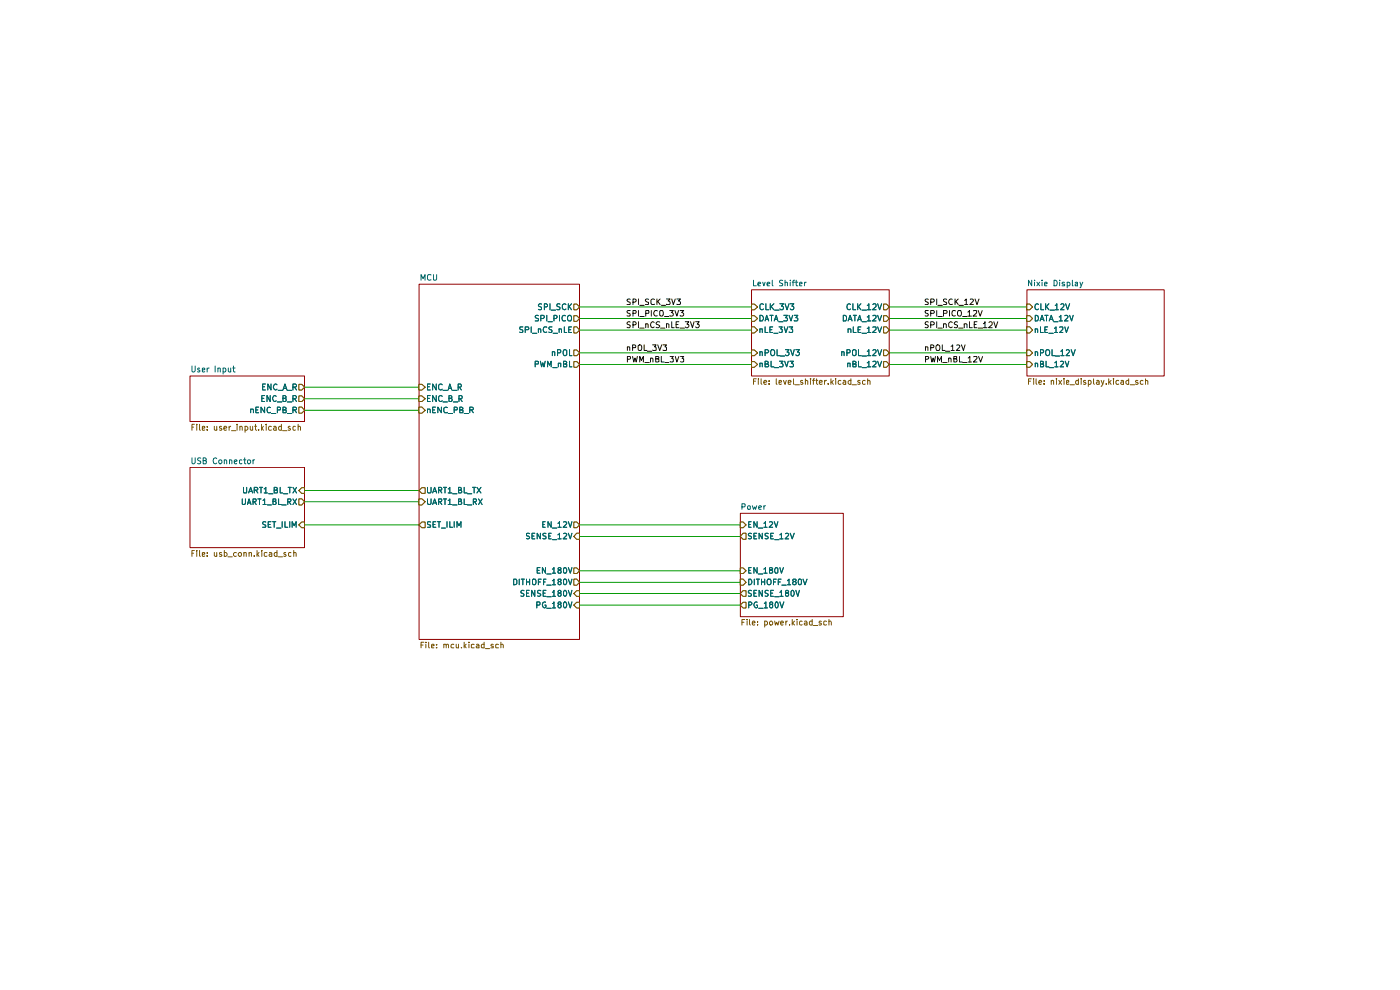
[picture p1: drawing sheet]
<svg xmlns="http://www.w3.org/2000/svg" width="297mm" height="210mm" viewBox="0 0 297 210" stroke-linecap="round" stroke-linejoin="round" font-family="sans-serif">
<path d="M157.1 110.7h.6l.5 .6-.5 .6h-.6z" fill="none" stroke="#765500" stroke-width=".21"/>
<path d="M158.8 111.3h.4M159.3 110.7h-.5v1.1h.5M160.6 110.7v1.1l-.7-1.1v1.1M160.9 112h.9M162.1 111l.3-.3v1.1M162.1 111.8h.6M163.2 110.7h.5l.2 .3-.7 .8h.7M164.3 110.7l.4 1.1 .3-1.1" fill="none" stroke="#006665" stroke-width=".21"/>
<path d="M157.1 120.5h.6l.5 .6-.5 .6h-.6z" fill="#fff"/>
<path d="M157.1 120.5h.6l.5 .6-.5 .6h-.6z" fill="none" stroke="#765500" stroke-width=".21"/>
<path d="M158.8 121h.4M159.3 120.4h-.5v1.2h.5M160.6 120.4v1.2l-.7-1.2v1.2M160.9 121.8h.9M162.1 120.7l.3-.3v1.2M162.1 121.6h.6M163.4 120.9l-.2-.1v-.3h.6v.3l-.6 .3 .1 .5h.4l.2-.2v-.2l-.2-.3M164.5 120.5l.3-.1 .2 .3v.7l-.2 .2-.3-.1a.78 .78 0 0 1 0-1zM165.4 120.4l.4 1.2 .4-1.2" fill="none" stroke="#006665" stroke-width=".21"/>
<path d="M157.1 128.4l.6-.6h.5v1.1h-.5z" fill="#fff"/>
<path d="M157.7 127.8h.5v1.1h-.5l-.6-.5z" fill="none" stroke="#765500" stroke-width=".21"/>
<path d="M158.8 128.4h.5l.2-.3-.2-.4h-.5v1.2M160.6 127.8l-.1-.1a.64 .64 0 0 0-.6 .6 .64 .64 0 0 0 .5 .6l.3-.1v-.4h-.3M161 129h.9M162.1 128l.4-.3v1.2M162.1 128.9h.7M163.5 128.2l-.3-.3 .3-.2h.2l.2 .4-.4 .1-.3 .2v.3l.3 .2 .4-.1v-.4l-.2-.2M164.7 127.7a.68 .68 0 0 1 .4 .6 .68 .68 0 0 1-.4 .6l-.3-.5 .1-.6zM165.4 127.7l.5 1.2 .4-1.2" fill="none" stroke="#006665" stroke-width=".21"/>
<path d="M157.1 122.9h.6l.5 .6-.5 .6h-.6z" fill="#fff"/>
<path d="M157.1 122.9h.6l.5 .6-.5 .6h-.6z" fill="none" stroke="#765500" stroke-width=".21"/>
<g fill="none" stroke="#006665" stroke-width=".21">
<path d="M158.8 122.9h.5a.66 .66 0 0 1 .2 .7 .66 .66 0 0 1-.7 .4zM160 122.9v1.1M160.4 122.9h.7M160.8 122.9v1.1M161.5 122.9v1.1M161.5 123.4h.7M162.2 122.9v1.1M162.9 122.9h.5a.77 .77 0 0 1-.2 1.1h-.3a.87 .87 0 0 1 0-1.1zM164.1 123.4h.4M164.7 122.9h-.6v1.1M165.1 123.4h.4M165.7 122.9h-.6v1.1"/>
<path d="M165.9 124.1h.9M167 123.2l.4-.3v1.1M167 124h.7M168.4 123.4l-.3-.3 .2-.2h.4l.2 .1-.2 .4h-.5l-.1 .4 .3 .2h.3l.2-.2-.2-.4M169.4 122.9h.4l.2 .1v.8a.35 .35 0 0 1-.4 .2 .35 .35 0 0 1-.3-.4zM170.4 122.9l.4 1.1 .4-1.1"/>
</g>
<path d="M157.7 113.1h.5v1.3h-.5l-.6-.6z" fill="#fff"/>
<path d="M157.7 113.1h.5v1.3h-.5l-.6-.6z" fill="none" stroke="#765500" stroke-width=".21"/>
<path d="M159.4 113.2h-.6v.4l.5 .2 .1 .2-.2 .3-.4-.1M159.9 113.7h.5M160.5 113.1h-.6v1.2h.6M161.7 113.1v1.2l-.7-1.2v1.2M163 113.2h-.7v.3l.7 .5-.3 .3-.4-.1M163.5 113.7h.4M164.1 113.1h-.6v1.2h.6M164.3 114.5h1M165.4 113.5l.4-.4v1.2M165.4 114.3h.7M166.6 113.2l.4-.1 .3 .4-.8 .8h.8M167.6 113.1l.5 1.2 .4-1.2" fill="none" stroke="#006665" stroke-width=".21"/>
<path d="M157.1 125.9l.6-.6h.5v1.2h-.5z" fill="#fff"/>
<path d="M157.7 125.3h.5v1.2h-.5l-.6-.6z" fill="none" stroke="#765500" stroke-width=".21"/>
<g fill="none" stroke="#006665" stroke-width=".21">
<path d="M159.4 125.3h-.6v.5l.5 .2 .1 .2-.2 .3-.4-.1M159.9 125.8h.5M160.5 125.2h-.6v1.3h.6M161.7 125.2v1.3l-.7-1.3v1.3M163 125.3l-.5-.1-.2 .2v.3l.7 .5-.3 .3-.4-.1M163.5 125.8h.4M164.1 125.2h-.6v1.3h.6M164.3 126.6h1M165.4 125.6l.4-.4v1.3M165.4 126.5h.7M166.9 125.8l-.2-.1a.31 .31 0 0 1 .1-.4 .31 .31 0 0 1 .4 .1v.3l-.5 .1-.1 .2v.2l.3 .3 .4-.3-.1-.4h-.2M168.1 125.2a.68 .68 0 0 1 .4 .7 .68 .68 0 0 1-.4 .6l-.3-.3v-.7z"/>
<path d="M168.8 125.2l.5 1.3 .3-1.3"/>
</g>
<g fill="#fff">
<path d="M157.1 108.9h21.8v21.9h-21.8z"/>
<path d="M63.4 81.5h.6l.6 .6-.6 .6h-.6z"/>
</g>
<path d="M63.4 81.5h.6l.6 .6-.6 .6h-.6z" fill="none" stroke="#765500" stroke-width=".21"/>
<path d="M55.7 82h.4M56.3 81.5h-.6v1.2h.6M57.5 81.5v1.2l-.7-1.2v1.2M58.8 81.6l-.3-.1a.6 .6 0 0 0-.5 .6 .6 .6 0 0 0 .7 .5h.1M59 82.8h.9M60 82.7l.5-1.2 .4 1.2M60.2 82.4h.5M61 82.8h.9M62.1 82.1l.7-.1 .1-.3-.2-.2h-.6v1.2M62.5 82.1l.4 .6" fill="none" stroke="#006665" stroke-width=".21"/>
<path d="M63.4 86.4h.6l.6 .6-.6 .6h-.6z" fill="#fff"/>
<path d="M63.4 86.4h.6l.6 .6-.6 .6h-.6z" fill="none" stroke="#765500" stroke-width=".21"/>
<path d="M53.2 86.9l.5-.1 .1 .7M53.2 86.8v.7M54.3 87h.4M54.9 86.4h-.6v1.1h.6M56.1 86.4v1.1l-.7-1.1v1.1M57.4 86.4h-.2a.67 .67 0 0 0-.6 .5 .67 .67 0 0 0 .3 .6h.5M57.6 87.7h.9M58.8 87h.6v-.6h-.6v1.1M60 87h.5l.2-.3-.1-.3h-.6v1.1h.6l.1-.5h-.2M61 87.7h.9M62.1 87h.6l.2-.2-.1-.4h-.7v1.1M62.5 87l.4 .5" fill="none" stroke="#006665" stroke-width=".21"/>
<path d="M63.4 84h.6l.6 .6-.6 .6h-.6z" fill="#fff"/>
<path d="M63.4 84h.6l.6 .6-.6 .6h-.6z" fill="none" stroke="#765500" stroke-width=".21"/>
<path d="M55.5 84.5h.5M56.1 83.9h-.6v1.3h.6M57.3 83.9v1.3l-.7-1.3v1.3M58.6 84.1l-.3-.2a.65 .65 0 0 0-.5 .6 .65 .65 0 0 0 .5 .7l.3-.2M58.8 85.3h1M60 84.5h.5l.2-.3-.2-.3h-.5v1.3h.5l.2-.2v-.4l-.2-.1M61 85.3h.9M62.1 84.6h.6l.2-.4-.2-.3h-.6v1.3M62.5 84.6l.4 .6" fill="none" stroke="#006665" stroke-width=".21"/>
<g fill="#fff">
<path d="M40.3 79.8h24.3v9.6h-24.3z"/>
<path d="M64 103.5h.6v1.1h-.6l-.6-.5z"/>
</g>
<path d="M64 103.5h.6v1.1h-.6l-.6-.5z" fill="none" stroke="#765500" stroke-width=".21"/>
<g fill="none" stroke="#006665" stroke-width=".21">
<path d="M51.6 103.4l.1 1.2 .6-.1v-1.1M52.7 104.6l.5-1.2 .4 1.2M52.8 104.2h.6M53.9 104h.6l.2-.2-.1-.3-.7-.1v1.2M54.3 104l.4 .6M55 103.4h.7M55.4 103.4v1.2M56.1 103.7l.3-.3v1.2M56.1 104.6h.6M57 104.7h.9M58.2 104h.4l.2-.3v-.2l-.6-.1v1.2h.6v-.5l-.2-.1M59.4 103.4v1.2h.5"/>
<path d="M60.1 104.7h.9M61.1 103.4h.7M61.5 103.4v1.2M62.1 103.4l.8 1.2M62.9 103.4l-.8 1.2"/>
</g>
<path d="M63.4 105.8h.6l.6 .6-.6 .7h-.6z" fill="#fff"/>
<path d="M63.4 105.8h.6l.6 .6-.6 .7h-.6z" fill="none" stroke="#765500" stroke-width=".21"/>
<g fill="none" stroke="#006665" stroke-width=".21">
<path d="M51.4 105.8v1.1l.2 .1h.2l.3-.2v-1M52.5 107l.3-1.2 .5 1.2M52.6 106.7h.6M53.7 106.4l.6-.1v-.5h-.6v1.2M53.9 106.4l.5 .6M54.7 105.8h.7M55 105.8v1.2M55.8 106.2l.3-.4v1.2M55.8 107h.7M56.7 107.1h.9M57.9 106.3h.5l.1-.4-.6-.1v1.2l.6-.1 .1-.3-.3-.3M59.1 105.8v1.2h.6"/>
<path d="M59.8 107.1h.9M61 106.4l.6-.1v-.5h-.6v1.2M61.3 106.4l.4 .6M62.1 105.8l.8 1.2M62.9 105.8l-.8 1.2"/>
</g>
<path d="M64 110.7h.6v1.2h-.6l-.6-.6z" fill="#fff"/>
<path d="M64 110.7h.6v1.2h-.6l-.6-.6z" fill="none" stroke="#765500" stroke-width=".21"/>
<path d="M56.4 110.7h-.6v.5l.5 .1 .1 .4-.1 .1h-.6M56.9 111.3h.4M57.5 110.7h-.6v1.1h.6M57.8 110.7h.7M58.2 110.7v1.1M58.7 112h.9M59.9 110.7v1.1M60.5 110.7v1.1h.5M61.5 110.7v1.1M62 111.8v-1.1l.4 .8 .4-.8v1.1" fill="none" stroke="#006665" stroke-width=".21"/>
<g fill="#fff">
<path d="M40.3 99.1h24.3v17.1h-24.3z"/>
<path d="M159.4 74.3h.6l.7 .5-.7 .6h-.6z"/>
</g>
<path d="M159.4 74.3h.6l.7 .5-.7 .6h-.6z" fill="none" stroke="#765500" stroke-width=".21"/>
<path d="M161.2 74.7h.5v.7M161.2 74.6v.8M162.3 74.8h.5l.3-.4-.3-.2h-.5v1.2M163.7 74.2a.46 .46 0 0 1 .6 .4v.4a.46 .46 0 0 1-.6 .4 .86 .86 0 0 1 0-1.2zM164.8 74.2v1.2h.6M165.5 75.5h1M166.6 74.2h.8l-.4 .5 .4 .1v.4l-.3 .2h-.3l-.2-.1M167.7 74.2l.4 1.2 .4-1.2M168.8 74.2h.8l-.4 .5 .4 .1v.4l-.3 .2h-.3l-.2-.1" fill="none" stroke="#006665" stroke-width=".21"/>
<path d="M159.4 67h.6l.7 .6-.7 .6h-.6z" fill="#fff"/>
<path d="M159.4 67h.6l.7 .6-.7 .6h-.6z" fill="none" stroke="#765500" stroke-width=".21"/>
<path d="M161.2 66.9a.66 .66 0 0 1 .7 .4 .66 .66 0 0 1-.2 .8h-.5zM162.3 68.1l.3-1.2 .5 1.2M162.4 67.7h.6M163.3 66.9h.7M163.7 66.9v1.2M164.3 68.1l.4-1.2 .3 1.2M164.3 67.7h.6M165.2 68.2h.9M166.3 66.9h.7l-.4 .5 .4 .2v.3l-.1 .2-.6-.1M167.4 66.9l.4 1.2 .3-1.2M168.5 66.9h.8l-.5 .5 .5 .2v.3l-.2 .2-.6-.1" fill="none" stroke="#006665" stroke-width=".21"/>
<path d="M159.4 69.3h.6l.7 .7-.7 .6h-.6z" fill="#fff"/>
<path d="M159.4 69.3h.6l.7 .7-.7 .6h-.6z" fill="none" stroke="#765500" stroke-width=".21"/>
<path d="M161.2 69.9l.5-.1v.7M161.2 69.8v.7M162.3 69.3v1.2h.6M163.3 69.9h.4M163.9 69.3h-.6v1.2h.6M164.2 70.7h.8M165.3 69.3h.6l-.3 .5 .3 .1v.5h-.6M166.4 69.3l.3 1.2 .4-1.2M167.4 69.3h.7l-.3 .5 .3 .1v.5h-.7" fill="none" stroke="#006665" stroke-width=".21"/>
<path d="M159.4 76.7h.6l.7 .6-.7 .6h-.6z" fill="#fff"/>
<path d="M159.4 76.7h.6l.7 .6-.7 .6h-.6z" fill="none" stroke="#765500" stroke-width=".21"/>
<path d="M161.2 77.1l.5-.1v.8M161.2 77v.8M162.3 77.2h.4l.3-.2-.1-.3-.6-.1v1.2h.6l.2-.3-.4-.3M163.6 76.6v1.2h.6M164.3 78h.9M165.4 76.6h.7l-.4 .4 .4 .3v.3l-.2 .2-.5-.1M166.5 76.6l.4 1.2 .3-1.2M167.6 76.6h.7l-.4 .4 .4 .3v.3l-.2 .2-.5-.1" fill="none" stroke="#006665" stroke-width=".21"/>
<path d="M187.5 64.5h.5l.6 .6-.6 .6h-.5z" fill="#fff"/>
<path d="M187.5 64.5h.5l.6 .6-.6 .6h-.5z" fill="none" stroke="#765500" stroke-width=".21"/>
<path d="M180.4 64.6l-.2-.2a.65 .65 0 0 0-.5 .7 .65 .65 0 0 0 .5 .6l.2-.2M180.9 64.4v1.3h.6M182 64.4v1.3M182.1 65l.5 .7M182.6 64.4l-.6 .8M182.9 65.8h.9M184 64.8h.2l.1-.4v1.3M184 65.7h.7M185.2 64.6l.1-.2h.4l.1 .2v.4l-.7 .7h.7M186.2 64.4l.4 1.3 .4-1.3" fill="none" stroke="#006665" stroke-width=".21"/>
<path d="M187.5 74.3h.5l.6 .5-.6 .6h-.5z" fill="#fff"/>
<path d="M187.5 74.3h.5l.6 .5-.6 .6h-.5z" fill="none" stroke="#765500" stroke-width=".21"/>
<path d="M178.6 74.7h.5v.7M178.6 74.6v.8M179.7 74.8h.5l.1-.1v-.4l-.1-.1h-.5v1.2M180.8 74.3l.3-.1 .5 .1v1l-.2 .1-.6-.1zM182.1 74.2v1.2h.6M182.9 75.5h.9M184 74.5h.2l.1-.3v1.2M184 75.4h.7M185.2 74.3l.1-.1h.4l.1 .1v.4l-.7 .7h.7M186.2 74.2l.4 1.2 .4-1.2" fill="none" stroke="#006665" stroke-width=".21"/>
<path d="M187.5 67h.5l.6 .6-.6 .6h-.5z" fill="#fff"/>
<path d="M187.5 67h.5l.6 .6-.6 .6h-.5z" fill="none" stroke="#765500" stroke-width=".21"/>
<path d="M178.9 66.9h.3l.4 .3v.6l-.2 .3h-.5zM179.9 68.1l.4-1.2 .5 1.2M180.1 67.7h.6M181 66.9h.7M181.4 66.9v1.2M182 68.1l.4-1.2 .3 1.2M182 67.7h.6M182.9 68.2h.9M184 67.2h.2l.1-.3v1.2M184 68.1h.7M185.2 67h.6v.4l-.7 .7h.7M186.2 66.9l.4 1.2 .4-1.2" fill="none" stroke="#006665" stroke-width=".21"/>
<path d="M187.5 69.3h.5l.6 .7-.6 .6h-.5z" fill="#fff"/>
<path d="M187.5 69.3h.5l.6 .7-.6 .6h-.5z" fill="none" stroke="#765500" stroke-width=".21"/>
<path d="M179.9 69.9l.5-.1 .1 .7M179.9 69.8v.7M181 69.3v1.2h.6M182 69.9h.5M182.6 69.3h-.6v1.2h.6M182.9 70.7h.9M184 69.7l.3-.4v1.2M184 70.5h.7M185.2 69.4l.6-.1v.6l-.7 .6h.7M186.2 69.3l.4 1.2 .4-1.2" fill="none" stroke="#006665" stroke-width=".21"/>
<path d="M187.5 76.7h.5l.6 .6-.6 .6h-.5z" fill="#fff"/>
<path d="M187.5 76.7h.5l.6 .6-.6 .6h-.5z" fill="none" stroke="#765500" stroke-width=".21"/>
<path d="M179.8 77.1l.5-.1v.8M179.8 77v.8M180.9 77.2h.5l.2-.2-.1-.3-.6-.1v1.2h.6l.1-.5-.2-.1M182.1 76.6v1.2h.6M182.9 78h.9M184 77l.3-.4v1.2M184 77.8h.7M185.2 76.7h.6v.4l-.7 .7h.7M186.2 76.6l.4 1.2 .4-1.2" fill="none" stroke="#006665" stroke-width=".21"/>
<path d="M159.4 64.5h.6l.7 .6-.7 .6h-.6z" fill="#fff"/>
<path d="M159.4 64.5h.6l.7 .6-.7 .6h-.6z" fill="none" stroke="#765500" stroke-width=".21"/>
<path d="M162 64.6l-.5-.2-.3 .4v.6l.2 .2 .3 .1 .3-.2M162.5 64.4v1.3h.6M163.4 64.4v1.3M163.6 65l.6 .7M164.2 64.4l-.8 .8M164.3 65.8h1M165.4 64.4h.8l-.4 .5 .3 .1v.6l-.5 .1-.2-.2M166.5 64.4l.5 1.3 .4-1.3M167.6 64.4h.8l-.4 .5 .3 .1v.6l-.5 .1-.2-.2" fill="none" stroke="#006665" stroke-width=".21"/>
<g fill="#fff">
<path d="M159.4 61.5h29.2v18.3h-29.2z"/>
<path d="M121.8 120.5h.5l.6 .6-.6 .6h-.5z"/>
</g>
<path d="M121.8 120.5h.5l.6 .6-.6 .6h-.5z" fill="none" stroke="#765500" stroke-width=".21"/>
<path d="M114 121h.4M114.6 120.4h-.6v1.2h.6M115.7 120.4v1.2l-.6-1.2v1.2M116 121.8h.9M117.2 120.7l.3-.3v1.2M117.2 121.6h.7M118.6 120.9l-.2-.2a.35 .35 0 0 1 .3-.3 .35 .35 0 0 1 .3 .3v.1a.51 .51 0 0 0-.5 .2 .51 .51 0 0 0 0 .6h.5v-.2v-.2l-.2-.3M119.6 120.5l.3-.1a.84 .84 0 0 1 .2 1.2h-.4l-.1-.2zM120.6 120.4l.4 1.2 .3-1.2" fill="none" stroke="#006665" stroke-width=".21"/>
<path d="M121.8 74.3h.5l.6 .5-.6 .6h-.5z" fill="#fff"/>
<path d="M121.8 74.3h.5l.6 .5-.6 .6h-.5z" fill="none" stroke="#765500" stroke-width=".21"/>
<path d="M117.2 74.7h.5v.7M117.2 74.6v.8M118.3 74.8h.5l.2-.1v-.4l-.2-.1h-.5v1.2M119.7 74.2l.5 .1v1l-.5 .1a.86 .86 0 0 1 0-1.2zM120.8 74.2v1.2h.5" fill="none" stroke="#006665" stroke-width=".21"/>
<path d="M89.5 103.5h.7v1.1h-.7l-.6-.5z" fill="#fff"/>
<path d="M89.5 103.5h.7v1.1h-.7l-.6-.5z" fill="none" stroke="#765500" stroke-width=".21"/>
<g fill="none" stroke="#006665" stroke-width=".21">
<path d="M90.7 103.4v1l.1 .2h.5l.1-.2v-1M91.8 104.6l.4-1.2 .4 1.2M91.9 104.2h.6M93.1 104h.5v-.5l-.5-.1v1.2M93.3 104l.4 .6M94.1 103.4h.6M94.4 103.4v1.2M95.1 103.7l.3-.3v1.2M95.1 104.6h.7M96 104.7h.9M97.3 104l.5-.1v-.4l-.5-.1v1.2h.5l.2-.4-.4-.2M98.5 103.4v1.2h.6"/>
<path d="M99.1 104.7h1M100.2 103.4h.7M100.6 103.4v1.2M101.2 103.4l.8 1.2M102 103.4l-.8 1.2"/>
</g>
<path d="M88.9 105.8h.6l.7 .6-.7 .7h-.6z" fill="#fff"/>
<path d="M88.9 105.8h.6l.7 .6-.7 .7h-.6z" fill="none" stroke="#765500" stroke-width=".21"/>
<g fill="none" stroke="#006665" stroke-width=".21">
<path d="M90.7 105.8v1l.2 .2h.3l.2-.2v-1M91.8 107l.4-1.2 .4 1.2M91.9 106.7h.6M93.1 106.4l.5-.1v-.5h-.5v1.2M93.3 106.4l.4 .6M94.1 105.8h.6M94.4 105.8v1.2M95.1 106.2l.3-.4v1.2M95.1 107h.7M96 107.1h.9M97.3 106.3h.5v-.5h-.5v1.2h.4l.3-.4-.4-.3M98.5 105.8v1.2h.6"/>
<path d="M99.1 107.1h1M100.4 106.4l.6-.1 .1-.3-.2-.2h-.5v1.2M100.7 106.4l.4 .6M101.5 105.8l.8 1.2M102.3 105.8l-.8 1.2"/>
</g>
<path d="M121.8 76.7h.5l.6 .6-.6 .6h-.5z" fill="#fff"/>
<path d="M121.8 76.7h.5l.6 .6-.6 .6h-.5z" fill="none" stroke="#765500" stroke-width=".21"/>
<path d="M113.5 77.2h.6l.1-.5-.7-.1v1.2M114.6 76.6l.3 1.2 .2-.8 .3 .8 .3-1.2M116.2 77.8v-1.2l.4 .9 .3-.9v1.2M117.3 78h.9M118.5 77.1l.5-.1v.8M118.5 77v.8M119.6 77.2h.4l.2-.2-.1-.3-.5-.1v1.2h.5l.1-.5-.2-.1M120.8 76.6v1.2h.5" fill="none" stroke="#006665" stroke-width=".21"/>
<path d="M122.3 125.3h.6v1.2h-.6l-.5-.6z" fill="#fff"/>
<path d="M121.8 125.9l.5-.6h.6v1.2h-.6z" fill="none" stroke="#765500" stroke-width=".21"/>
<g fill="none" stroke="#006665" stroke-width=".21">
<path d="M111.2 125.3h-.6v.5l.5 .2 .1 .2-.3 .3-.4-.1M111.7 125.8h.4M112.3 125.2h-.6v1.3h.6M113.5 125.2v1.3l-.7-1.3v1.3M114.7 125.3l-.5-.1-.2 .2v.3l.7 .5-.2 .3-.5-.1M115.2 125.8h.5M115.8 125.2h-.6v1.3h.6M116 126.6h.9M117.2 125.6l.3-.4v1.3M117.2 126.5h.7M118.6 125.8l-.1-.1a.31 .31 0 0 1 0-.4 .31 .31 0 0 1 .5 .1v.3l-.5 .1-.1 .2v.2l.2 .3 .4-.3v-.4h-.2M119.8 125.2a.68 .68 0 0 1 .4 .7 .68 .68 0 0 1-.4 .6l-.2-.3v-.7z"/>
<path d="M120.6 125.2l.4 1.3 .3-1.3"/>
</g>
<path d="M121.8 69.3h.5l.6 .7-.6 .6h-.5z" fill="#fff"/>
<path d="M121.8 69.3h.5l.6 .7-.6 .6h-.5z" fill="none" stroke="#765500" stroke-width=".21"/>
<g fill="none" stroke="#006665" stroke-width=".21">
<path d="M110.9 69.3h-.6l-.1 .3 .1 .3 .6 .2v.3h-.7M111.4 69.9h.6l.2-.1-.1-.4-.7-.1v1.2M112.7 69.3v1.2M112.9 70.7h1M114.2 69.9l.4-.1 .1 .7M114.2 69.8v.7M116 69.4l-.5-.1a.61 .61 0 0 0-.3 .8 .61 .61 0 0 0 .8 .3M117.1 69.3h-.5l-.2 .3 .3 .3 .4 .2v.3h-.7M117.3 70.7h1M118.6 69.9l.4-.1 .1 .7M118.6 69.8v.7M119.7 69.3v1.2h.5"/>
<path d="M120.7 69.9h.4M121.2 69.3h-.5v1.2h.5"/>
</g>
<path d="M121.8 67h.5l.6 .6-.6 .6h-.5z" fill="#fff"/>
<path d="M121.8 67h.5l.6 .6-.6 .6h-.5z" fill="none" stroke="#765500" stroke-width=".21"/>
<path d="M114.2 67l-.4-.1-.3 .2 .1 .3 .6 .3v.3l-.7 .1M114.7 67.6h.5l.3-.3-.1-.3-.7-.1v1.2M116 66.9v1.2M116.2 68.2h1M117.5 67.6h.4l.3-.3-.1-.3-.6-.1v1.2M118.7 66.9v1.2M120 67l-.3-.1a.67 .67 0 0 0-.5 .5 .67 .67 0 0 0 .3 .7l.5-.1M120.5 67.1l.5-.2a.86 .86 0 0 1 .1 1.2h-.4a.74 .74 0 0 1-.2-1z" fill="none" stroke="#006665" stroke-width=".21"/>
<path d="M121.8 64.5h.5l.6 .6-.6 .6h-.5z" fill="#fff"/>
<path d="M121.8 64.5h.5l.6 .6-.6 .6h-.5z" fill="none" stroke="#765500" stroke-width=".21"/>
<path d="M114.9 64.5l-.4-.1-.3 .3 .2 .3 .5 .2v.3l-.2 .2-.5-.1M115.5 65.1l.6-.1 .1-.3-.3-.3h-.4v1.3M116.7 64.4v1.3M116.9 65.8h1M118.8 64.5l-.4-.1-.3 .3 .1 .3 .6 .2v.3l-.2 .2-.5-.1M120.1 64.6l-.4-.2-.4 .4 .1 .7 .3 .2 .4-.2M120.6 64.4v1.3M120.7 65l.5 .7M121.2 64.4l-.6 .8" fill="none" stroke="#006665" stroke-width=".21"/>
<path d="M88.9 86.4h.6l.7 .6-.7 .6h-.6z" fill="#fff"/>
<path d="M88.9 86.4h.6l.7 .6-.7 .6h-.6z" fill="none" stroke="#765500" stroke-width=".21"/>
<path d="M90.7 86.9l.5-.1 .1 .7M90.7 86.8v.7M91.8 87h.4M92.4 86.4h-.6v1.1h.6M93.6 86.4v1.1l-.7-1.1v1.1M94.9 86.4h-.1a.46 .46 0 0 0-.6 .2v.7l.1 .2h.6M95.1 87.7h.9M96.4 87h.5v-.6h-.5v1.1M97.5 87h.5l.2-.3-.1-.3h-.6v1.1h.6l.1-.5h-.2M98.5 87.7h.9M99.7 87h.5l.2-.2-.1-.4h-.6v1.1M100 87l.4 .5" fill="none" stroke="#006665" stroke-width=".21"/>
<path d="M88.9 84h.6l.7 .6-.7 .6h-.6z" fill="#fff"/>
<path d="M88.9 84h.6l.7 .6-.7 .6h-.6z" fill="none" stroke="#765500" stroke-width=".21"/>
<path d="M90.7 84.5h.4M91.3 83.9h-.6v1.3h.6M92.5 83.9v1.3l-.7-1.3v1.3M93.8 84.1l-.3-.2-.4 .3v.6l.1 .3 .4 .1 .2-.2M94 85.3h.9M95.3 84.5l.5-.1v-.3l-.5-.2v1.3h.4l.2-.4-.3-.3M96.2 85.3h.9M97.4 84.6l.6-.1v-.4l-.6-.2v1.3M97.6 84.6l.4 .6" fill="none" stroke="#006665" stroke-width=".21"/>
<path d="M88.9 81.5h.6l.7 .6-.7 .6h-.6z" fill="#fff"/>
<path d="M88.9 81.5h.6l.7 .6-.7 .6h-.6z" fill="none" stroke="#765500" stroke-width=".21"/>
<path d="M90.7 82h.4M91.3 81.5h-.6v1.2h.6M92.5 81.5v1.2l-.7-1.2v1.2M93.8 81.6l-.3-.1-.4 .3v.8l.4 .1 .3-.1M94 82.8h.9M95.1 82.7l.3-1.2 .4 1.2M95.2 82.4h.6M96 82.8h.9M97.2 82.1l.6-.1v-.5h-.6v1.2M97.5 82.1l.4 .6" fill="none" stroke="#006665" stroke-width=".21"/>
<path d="M122.3 127.8h.6v1.1h-.6l-.5-.5z" fill="#fff"/>
<path d="M122.3 127.8h.6v1.1h-.6l-.5-.5z" fill="none" stroke="#765500" stroke-width=".21"/>
<path d="M113.9 128.4h.5l.2-.2v-.4l-.2-.1h-.5v1.2M115.7 127.8v-.1a.6 .6 0 0 0-.6 .6 .6 .6 0 0 0 .6 .6l.1-.5h-.2M116 129h.9M117.2 128h.1l.2-.3v1.2M117.2 128.9h.7M118.6 128.2h-.1a.31 .31 0 0 1 0-.4 .31 .31 0 0 1 .5 0v.4h-.4l-.2 .2v.3l.2 .2 .4-.2v-.3l-.2-.2M119.8 127.7a.68 .68 0 0 1 .4 .6 .68 .68 0 0 1-.4 .6l-.2-.2v-.8zM120.6 127.7l.4 1.2 .3-1.2" fill="none" stroke="#006665" stroke-width=".21"/>
<path d="M121.8 122.9h.5l.6 .6-.6 .6h-.5z" fill="#fff"/>
<path d="M121.8 122.9h.5l.6 .6-.6 .6h-.5z" fill="none" stroke="#765500" stroke-width=".21"/>
<g fill="none" stroke="#006665" stroke-width=".21">
<path d="M109 122.9h.5l.1 .2v.7l-.4 .2h-.2zM110.2 122.9v1.1M110.6 122.9h.7M110.9 122.9v1.1M111.7 122.9v1.1M111.7 123.4h.7M112.4 122.9v1.1M112.9 123l.2-.1h.4a.86 .86 0 0 1 0 1.1l-.6-.1zM114.2 123.4h.4M114.8 122.9h-.6v1.1M115.3 123.4h.4M115.8 122.9h-.5v1.1"/>
<path d="M116 124.1h.9M117.2 123.2l.3-.3v1.1M117.2 124h.7M118.6 123.4l-.2-.3 .1-.2h.5a.44 .44 0 0 1-.1 .4 .44 .44 0 0 1-.4 .1 .35 .35 0 0 0 0 .6 .35 .35 0 0 0 .5-.1 .35 .35 0 0 0-.2-.5M119.6 123l.1-.1h.4a.66 .66 0 0 1-.3 1.1l-.2-.2zM120.6 122.9l.4 1.1 .3-1.1"/>
</g>
<path d="M122.3 113.1h.6v1.3h-.6l-.5-.6z" fill="#fff"/>
<path d="M122.3 113.1h.6v1.3h-.6l-.5-.6z" fill="none" stroke="#765500" stroke-width=".21"/>
<path d="M112.4 113.2h-.7v.3l.7 .5-.3 .3-.4-.1M112.9 113.7h.4M113.5 113.1h-.6v1.2h.6M114.6 113.1v1.2l-.6-1.2v1.2M115.8 113.2l-.4-.1-.3 .3 .3 .3 .4 .2v.3h-.7M116.4 113.7h.4M116.9 113.1h-.5v1.2h.5M117.2 114.5h.9M118.4 113.5l.3-.4v1.2M118.4 114.3h.6M119.6 113.2l.4-.1 .2 .4-.7 .8h.7M120.6 113.1l.4 1.2 .3-1.2" fill="none" stroke="#006665" stroke-width=".21"/>
<path d="M121.8 110.7h.5l.6 .6-.6 .6h-.5z" fill="#fff"/>
<path d="M121.8 110.7h.5l.6 .6-.6 .6h-.5z" fill="none" stroke="#765500" stroke-width=".21"/>
<path d="M115.1 111.3h.4M115.7 110.7h-.6v1.1h.6M116.9 110.7v1.1l-.7-1.1v1.1M117.2 112h.9M118.4 111l.3-.3v1.1M118.4 111.8h.6M119.6 110.7h.4l.2 .3-.7 .8h.7M120.6 110.7l.4 1.1 .3-1.1" fill="none" stroke="#006665" stroke-width=".21"/>
<path d="M89.5 110.7h.7v1.2h-.7l-.6-.6z" fill="#fff"/>
<path d="M89.5 110.7h.7v1.2h-.7l-.6-.6z" fill="none" stroke="#765500" stroke-width=".21"/>
<path d="M91.4 110.7h-.7v.5l.6 .1 .1 .2-.1 .3h-.6M91.9 111.3h.4M92.5 110.7h-.6v1.1h.6M92.8 110.7h.7M93.1 110.7v1.1M93.6 112h.9M94.8 110.7v1.1M95.4 110.7v1.1h.6M96.4 110.7v1.1M96.9 111.8v-1.1l.5 .8 .4-.8v1.1" fill="none" stroke="#006665" stroke-width=".21"/>
<g fill="#fff">
<path d="M88.9 60.3h34v75.3h-34z"/>
<path d="M217.8 64.5h.6l.6 .6-.6 .6h-.6z"/>
</g>
<path d="M217.8 64.5h.6l.6 .6-.6 .6h-.6z" fill="none" stroke="#765500" stroke-width=".21"/>
<path d="M220.3 64.6l-.2-.2a.65 .65 0 0 0-.6 .7 .65 .65 0 0 0 .6 .6l.2-.2M220.8 64.4v1.3h.6M221.8 64.4v1.3M222 65l.5 .7M222.5 64.4l-.7 .8M222.8 65.8h.9M223.9 64.8h.1l.2-.4v1.3M223.9 65.7h.6M225 64.6l.5-.2 .2 .4-.7 .9h.7M226.1 64.4l.4 1.3 .4-1.3" fill="none" stroke="#006665" stroke-width=".21"/>
<path d="M217.8 74.3h.6l.6 .5-.6 .6h-.6z" fill="#fff"/>
<path d="M217.8 74.3h.6l.6 .5-.6 .6h-.6z" fill="none" stroke="#765500" stroke-width=".21"/>
<path d="M219.6 74.7l.4-.1 .1 .2v.6M219.6 74.6v.8M220.7 74.8h.6v-.5l-.6-.1v1.2M221.9 74.3l.3-.1 .4 .1 .1 .7-.4 .4-.4-.1zM223.2 74.2v1.2h.6M223.9 75.5h.9M225 74.5l.4-.3v1.2M225 75.4h.7M226.2 74.3l.5-.1 .2 .3-.8 .9h.8M227.2 74.2l.5 1.2 .4-1.2" fill="none" stroke="#006665" stroke-width=".21"/>
<path d="M217.8 69.3h.6l.6 .7-.6 .6h-.6z" fill="#fff"/>
<path d="M217.8 69.3h.6l.6 .7-.6 .6h-.6z" fill="none" stroke="#765500" stroke-width=".21"/>
<path d="M219.6 69.9l.5-.1v.7M219.6 69.8v.7M220.7 69.3v1.2h.6M221.7 69.9h.4M222.3 69.3h-.6v1.2h.6M222.5 70.7h.9M223.7 69.7l.3-.4v1.2M223.7 70.5h.7M224.8 69.4h.7v.5l-.7 .6h.7M225.9 69.3l.3 1.2 .5-1.2" fill="none" stroke="#006665" stroke-width=".21"/>
<path d="M217.8 67h.6l.6 .6-.6 .6h-.6z" fill="#fff"/>
<path d="M217.8 67h.6l.6 .6-.6 .6h-.6z" fill="none" stroke="#765500" stroke-width=".21"/>
<path d="M219.6 66.9a.66 .66 0 0 1 .7 .4 .66 .66 0 0 1-.2 .8h-.5zM220.6 68.1l.5-1.2 .4 1.2M220.7 67.7h.6M221.7 66.9h.6M222 66.9v1.2M222.6 68.1l.4-1.2 .4 1.2M222.8 67.7h.5M223.5 68.2h1M224.7 67.2l.3-.3v1.2M224.7 68.1h.7M225.9 67l.4-.1 .3 .3-.8 .9h.8M226.9 66.9l.4 1.2 .4-1.2" fill="none" stroke="#006665" stroke-width=".21"/>
<path d="M217.8 76.7h.6l.6 .6-.6 .6h-.6z" fill="#fff"/>
<path d="M217.8 76.7h.6l.6 .6-.6 .6h-.6z" fill="none" stroke="#765500" stroke-width=".21"/>
<path d="M219.6 77.1l.5-.1v.8M219.6 77v.8M220.7 77.2l.5-.1 .1-.4-.6-.1v1.2h.6v-.6h-.2M221.9 76.6v1.2h.6M222.6 78h.9M223.8 77l.3-.4v1.2M223.8 77.8h.7M225 76.7l.4-.1 .2 .4-.7 .8h.7M226 76.6l.4 1.2 .3-1.2" fill="none" stroke="#006665" stroke-width=".21"/>
<g fill="#fff">
<path d="M217.8 61.5h29.2v18.3h-29.2z"/>
<path d="M157.1 110.7h.6l.5 .6-.5 .6h-.6z"/>
</g>
<path d="M157.1 110.7h.6l.5 .6-.5 .6h-.6z" fill="none" stroke="#765500" stroke-width=".21"/>
<path d="M158.8 111.3h.4M159.3 110.7h-.5v1.1h.5M160.6 110.7v1.1l-.7-1.1v1.1M160.9 112h.9M162.1 111l.3-.3v1.1M162.1 111.8h.6M163.2 110.7h.5l.2 .3-.7 .8h.7M164.3 110.7l.4 1.1 .3-1.1" fill="none" stroke="#006665" stroke-width=".21"/>
<path d="M157.1 120.5h.6l.5 .6-.5 .6h-.6z" fill="#fff"/>
<path d="M157.1 120.5h.6l.5 .6-.5 .6h-.6z" fill="none" stroke="#765500" stroke-width=".21"/>
<path d="M158.8 121h.4M159.3 120.4h-.5v1.2h.5M160.6 120.4v1.2l-.7-1.2v1.2M160.9 121.8h.9M162.1 120.7l.3-.3v1.2M162.1 121.6h.6M163.4 120.9l-.2-.1v-.3h.6v.3l-.6 .3 .1 .5h.4l.2-.2v-.2l-.2-.3M164.5 120.5l.3-.1 .2 .3v.7l-.2 .2-.3-.1a.78 .78 0 0 1 0-1zM165.4 120.4l.4 1.2 .4-1.2" fill="none" stroke="#006665" stroke-width=".21"/>
<path d="M157.1 128.4l.6-.6h.5v1.1h-.5z" fill="#fff"/>
<path d="M157.7 127.8h.5v1.1h-.5l-.6-.5z" fill="none" stroke="#765500" stroke-width=".21"/>
<path d="M158.8 128.4h.5l.2-.3-.2-.4h-.5v1.2M160.6 127.8l-.1-.1a.64 .64 0 0 0-.6 .6 .64 .64 0 0 0 .5 .6l.3-.1v-.4h-.3M161 129h.9M162.1 128l.4-.3v1.2M162.1 128.9h.7M163.5 128.2l-.3-.3 .3-.2h.2l.2 .4-.4 .1-.3 .2v.3l.3 .2 .4-.1v-.4l-.2-.2M164.7 127.7a.68 .68 0 0 1 .4 .6 .68 .68 0 0 1-.4 .6l-.3-.5 .1-.6zM165.4 127.7l.5 1.2 .4-1.2" fill="none" stroke="#006665" stroke-width=".21"/>
<path d="M157.1 122.9h.6l.5 .6-.5 .6h-.6z" fill="#fff"/>
<path d="M157.1 122.9h.6l.5 .6-.5 .6h-.6z" fill="none" stroke="#765500" stroke-width=".21"/>
<g fill="none" stroke="#006665" stroke-width=".21">
<path d="M158.8 122.9h.5a.66 .66 0 0 1 .2 .7 .66 .66 0 0 1-.7 .4zM160 122.9v1.1M160.4 122.9h.7M160.8 122.9v1.1M161.5 122.9v1.1M161.5 123.4h.7M162.2 122.9v1.1M162.9 122.9h.5a.77 .77 0 0 1-.2 1.1h-.3a.87 .87 0 0 1 0-1.1zM164.1 123.4h.4M164.7 122.9h-.6v1.1M165.1 123.4h.4M165.7 122.9h-.6v1.1"/>
<path d="M165.9 124.1h.9M167 123.2l.4-.3v1.1M167 124h.7M168.4 123.4l-.3-.3 .2-.2h.4l.2 .1-.2 .4h-.5l-.1 .4 .3 .2h.3l.2-.2-.2-.4M169.4 122.9h.4l.2 .1v.8a.35 .35 0 0 1-.4 .2 .35 .35 0 0 1-.3-.4zM170.4 122.9l.4 1.1 .4-1.1"/>
</g>
<path d="M157.7 113.1h.5v1.3h-.5l-.6-.6z" fill="#fff"/>
<path d="M157.7 113.1h.5v1.3h-.5l-.6-.6z" fill="none" stroke="#765500" stroke-width=".21"/>
<path d="M159.4 113.2h-.6v.4l.5 .2 .1 .2-.2 .3-.4-.1M159.9 113.7h.5M160.5 113.1h-.6v1.2h.6M161.7 113.1v1.2l-.7-1.2v1.2M163 113.2h-.7v.3l.7 .5-.3 .3-.4-.1M163.5 113.7h.4M164.1 113.1h-.6v1.2h.6M164.3 114.5h1M165.4 113.5l.4-.4v1.2M165.4 114.3h.7M166.6 113.2l.4-.1 .3 .4-.8 .8h.8M167.6 113.1l.5 1.2 .4-1.2" fill="none" stroke="#006665" stroke-width=".21"/>
<path d="M157.1 125.9l.6-.6h.5v1.2h-.5z" fill="#fff"/>
<path d="M157.7 125.3h.5v1.2h-.5l-.6-.6z" fill="none" stroke="#765500" stroke-width=".21"/>
<g fill="none" stroke="#006665" stroke-width=".21">
<path d="M159.4 125.3h-.6v.5l.5 .2 .1 .2-.2 .3-.4-.1M159.9 125.8h.5M160.5 125.2h-.6v1.3h.6M161.7 125.2v1.3l-.7-1.3v1.3M163 125.3l-.5-.1-.2 .2v.3l.7 .5-.3 .3-.4-.1M163.5 125.8h.4M164.1 125.2h-.6v1.3h.6M164.3 126.6h1M165.4 125.6l.4-.4v1.3M165.4 126.5h.7M166.9 125.8l-.2-.1a.31 .31 0 0 1 .1-.4 .31 .31 0 0 1 .4 .1v.3l-.5 .1-.1 .2v.2l.3 .3 .4-.3-.1-.4h-.2M168.1 125.2a.68 .68 0 0 1 .4 .7 .68 .68 0 0 1-.4 .6l-.3-.3v-.7z"/>
<path d="M168.8 125.2l.5 1.3 .3-1.3"/>
</g>
<path d="M157.1 108.9h21.8v21.9h-21.8z" fill="none" stroke="#910000" stroke-width=".21"/>
<path d="M63.4 81.5h.6l.6 .6-.6 .6h-.6z" fill="#fff"/>
<path d="M63.4 81.5h.6l.6 .6-.6 .6h-.6z" fill="none" stroke="#765500" stroke-width=".21"/>
<path d="M55.7 82h.4M56.3 81.5h-.6v1.2h.6M57.5 81.5v1.2l-.7-1.2v1.2M58.8 81.6l-.3-.1a.6 .6 0 0 0-.5 .6 .6 .6 0 0 0 .7 .5h.1M59 82.8h.9M60 82.7l.5-1.2 .4 1.2M60.2 82.4h.5M61 82.8h.9M62.1 82.1l.7-.1 .1-.3-.2-.2h-.6v1.2M62.5 82.1l.4 .6" fill="none" stroke="#006665" stroke-width=".21"/>
<path d="M63.4 86.4h.6l.6 .6-.6 .6h-.6z" fill="#fff"/>
<path d="M63.4 86.4h.6l.6 .6-.6 .6h-.6z" fill="none" stroke="#765500" stroke-width=".21"/>
<path d="M53.2 86.9l.5-.1 .1 .7M53.2 86.8v.7M54.3 87h.4M54.9 86.4h-.6v1.1h.6M56.1 86.4v1.1l-.7-1.1v1.1M57.4 86.4h-.2a.67 .67 0 0 0-.6 .5 .67 .67 0 0 0 .3 .6h.5M57.6 87.7h.9M58.8 87h.6v-.6h-.6v1.1M60 87h.5l.2-.3-.1-.3h-.6v1.1h.6l.1-.5h-.2M61 87.7h.9M62.1 87h.6l.2-.2-.1-.4h-.7v1.1M62.5 87l.4 .5" fill="none" stroke="#006665" stroke-width=".21"/>
<path d="M63.4 84h.6l.6 .6-.6 .6h-.6z" fill="#fff"/>
<path d="M63.4 84h.6l.6 .6-.6 .6h-.6z" fill="none" stroke="#765500" stroke-width=".21"/>
<path d="M55.5 84.5h.5M56.1 83.9h-.6v1.3h.6M57.3 83.9v1.3l-.7-1.3v1.3M58.6 84.1l-.3-.2a.65 .65 0 0 0-.5 .6 .65 .65 0 0 0 .5 .7l.3-.2M58.8 85.3h1M60 84.5h.5l.2-.3-.2-.3h-.5v1.3h.5l.2-.2v-.4l-.2-.1M61 85.3h.9M62.1 84.6h.6l.2-.4-.2-.3h-.6v1.3M62.5 84.6l.4 .6" fill="none" stroke="#006665" stroke-width=".21"/>
<path d="M40.3 79.8h24.3v9.6h-24.3z" fill="none" stroke="#910000" stroke-width=".21"/>
<path d="M64 103.5h.6v1.1h-.6l-.6-.5z" fill="#fff"/>
<path d="M64 103.5h.6v1.1h-.6l-.6-.5z" fill="none" stroke="#765500" stroke-width=".21"/>
<g fill="none" stroke="#006665" stroke-width=".21">
<path d="M51.6 103.4l.1 1.2 .6-.1v-1.1M52.7 104.6l.5-1.2 .4 1.2M52.8 104.2h.6M53.9 104h.6l.2-.2-.1-.3-.7-.1v1.2M54.3 104l.4 .6M55 103.4h.7M55.4 103.4v1.2M56.1 103.7l.3-.3v1.2M56.1 104.6h.6M57 104.7h.9M58.2 104h.4l.2-.3v-.2l-.6-.1v1.2h.6v-.5l-.2-.1M59.4 103.4v1.2h.5"/>
<path d="M60.1 104.7h.9M61.1 103.4h.7M61.5 103.4v1.2M62.1 103.4l.8 1.2M62.9 103.4l-.8 1.2"/>
</g>
<path d="M63.4 105.8h.6l.6 .6-.6 .7h-.6z" fill="#fff"/>
<path d="M63.4 105.8h.6l.6 .6-.6 .7h-.6z" fill="none" stroke="#765500" stroke-width=".21"/>
<g fill="none" stroke="#006665" stroke-width=".21">
<path d="M51.4 105.8v1.1l.2 .1h.2l.3-.2v-1M52.5 107l.3-1.2 .5 1.2M52.6 106.7h.6M53.7 106.4l.6-.1v-.5h-.6v1.2M53.9 106.4l.5 .6M54.7 105.8h.7M55 105.8v1.2M55.8 106.2l.3-.4v1.2M55.8 107h.7M56.7 107.1h.9M57.9 106.3h.5l.1-.4-.6-.1v1.2l.6-.1 .1-.3-.3-.3M59.1 105.8v1.2h.6"/>
<path d="M59.8 107.1h.9M61 106.4l.6-.1v-.5h-.6v1.2M61.3 106.4l.4 .6M62.1 105.8l.8 1.2M62.9 105.8l-.8 1.2"/>
</g>
<path d="M64 110.7h.6v1.2h-.6l-.6-.6z" fill="#fff"/>
<path d="M64 110.7h.6v1.2h-.6l-.6-.6z" fill="none" stroke="#765500" stroke-width=".21"/>
<path d="M56.4 110.7h-.6v.5l.5 .1 .1 .4-.1 .1h-.6M56.9 111.3h.4M57.5 110.7h-.6v1.1h.6M57.8 110.7h.7M58.2 110.7v1.1M58.7 112h.9M59.9 110.7v1.1M60.5 110.7v1.1h.5M61.5 110.7v1.1M62 111.8v-1.1l.4 .8 .4-.8v1.1" fill="none" stroke="#006665" stroke-width=".21"/>
<path d="M40.3 99.1h24.3v17.1h-24.3z" fill="none" stroke="#910000" stroke-width=".21"/>
<path d="M159.4 74.3h.6l.7 .5-.7 .6h-.6z" fill="#fff"/>
<path d="M159.4 74.3h.6l.7 .5-.7 .6h-.6z" fill="none" stroke="#765500" stroke-width=".21"/>
<path d="M161.2 74.7h.5v.7M161.2 74.6v.8M162.3 74.8h.5l.3-.4-.3-.2h-.5v1.2M163.7 74.2a.46 .46 0 0 1 .6 .4v.4a.46 .46 0 0 1-.6 .4 .86 .86 0 0 1 0-1.2zM164.8 74.2v1.2h.6M165.5 75.5h1M166.6 74.2h.8l-.4 .5 .4 .1v.4l-.3 .2h-.3l-.2-.1M167.7 74.2l.4 1.2 .4-1.2M168.8 74.2h.8l-.4 .5 .4 .1v.4l-.3 .2h-.3l-.2-.1" fill="none" stroke="#006665" stroke-width=".21"/>
<path d="M159.4 67h.6l.7 .6-.7 .6h-.6z" fill="#fff"/>
<path d="M159.4 67h.6l.7 .6-.7 .6h-.6z" fill="none" stroke="#765500" stroke-width=".21"/>
<path d="M161.2 66.9a.66 .66 0 0 1 .7 .4 .66 .66 0 0 1-.2 .8h-.5zM162.3 68.1l.3-1.2 .5 1.2M162.4 67.7h.6M163.3 66.9h.7M163.7 66.9v1.2M164.3 68.1l.4-1.2 .3 1.2M164.3 67.7h.6M165.2 68.2h.9M166.3 66.9h.7l-.4 .5 .4 .2v.3l-.1 .2-.6-.1M167.4 66.9l.4 1.2 .3-1.2M168.5 66.9h.8l-.5 .5 .5 .2v.3l-.2 .2-.6-.1" fill="none" stroke="#006665" stroke-width=".21"/>
<path d="M159.4 69.3h.6l.7 .7-.7 .6h-.6z" fill="#fff"/>
<path d="M159.4 69.3h.6l.7 .7-.7 .6h-.6z" fill="none" stroke="#765500" stroke-width=".21"/>
<path d="M161.2 69.9l.5-.1v.7M161.2 69.8v.7M162.3 69.3v1.2h.6M163.3 69.9h.4M163.9 69.3h-.6v1.2h.6M164.2 70.7h.8M165.3 69.3h.6l-.3 .5 .3 .1v.5h-.6M166.4 69.3l.3 1.2 .4-1.2M167.4 69.3h.7l-.3 .5 .3 .1v.5h-.7" fill="none" stroke="#006665" stroke-width=".21"/>
<path d="M159.4 76.7h.6l.7 .6-.7 .6h-.6z" fill="#fff"/>
<path d="M159.4 76.7h.6l.7 .6-.7 .6h-.6z" fill="none" stroke="#765500" stroke-width=".21"/>
<path d="M161.2 77.1l.5-.1v.8M161.2 77v.8M162.3 77.2h.4l.3-.2-.1-.3-.6-.1v1.2h.6l.2-.3-.4-.3M163.6 76.6v1.2h.6M164.3 78h.9M165.4 76.6h.7l-.4 .4 .4 .3v.3l-.2 .2-.5-.1M166.5 76.6l.4 1.2 .3-1.2M167.6 76.6h.7l-.4 .4 .4 .3v.3l-.2 .2-.5-.1" fill="none" stroke="#006665" stroke-width=".21"/>
<path d="M187.5 64.5h.5l.6 .6-.6 .6h-.5z" fill="#fff"/>
<path d="M187.5 64.5h.5l.6 .6-.6 .6h-.5z" fill="none" stroke="#765500" stroke-width=".21"/>
<path d="M180.4 64.6l-.2-.2a.65 .65 0 0 0-.5 .7 .65 .65 0 0 0 .5 .6l.2-.2M180.9 64.4v1.3h.6M182 64.4v1.3M182.1 65l.5 .7M182.6 64.4l-.6 .8M182.9 65.8h.9M184 64.8h.2l.1-.4v1.3M184 65.7h.7M185.2 64.6l.1-.2h.4l.1 .2v.4l-.7 .7h.7M186.2 64.4l.4 1.3 .4-1.3" fill="none" stroke="#006665" stroke-width=".21"/>
<path d="M187.5 74.3h.5l.6 .5-.6 .6h-.5z" fill="#fff"/>
<path d="M187.5 74.3h.5l.6 .5-.6 .6h-.5z" fill="none" stroke="#765500" stroke-width=".21"/>
<path d="M178.6 74.7h.5v.7M178.6 74.6v.8M179.7 74.8h.5l.1-.1v-.4l-.1-.1h-.5v1.2M180.8 74.3l.3-.1 .5 .1v1l-.2 .1-.6-.1zM182.1 74.2v1.2h.6M182.9 75.5h.9M184 74.5h.2l.1-.3v1.2M184 75.4h.7M185.2 74.3l.1-.1h.4l.1 .1v.4l-.7 .7h.7M186.2 74.2l.4 1.2 .4-1.2" fill="none" stroke="#006665" stroke-width=".21"/>
<path d="M187.5 67h.5l.6 .6-.6 .6h-.5z" fill="#fff"/>
<path d="M187.5 67h.5l.6 .6-.6 .6h-.5z" fill="none" stroke="#765500" stroke-width=".21"/>
<path d="M178.9 66.9h.3l.4 .3v.6l-.2 .3h-.5zM179.9 68.1l.4-1.2 .5 1.2M180.1 67.7h.6M181 66.9h.7M181.4 66.9v1.2M182 68.1l.4-1.2 .3 1.2M182 67.7h.6M182.9 68.2h.9M184 67.2h.2l.1-.3v1.2M184 68.1h.7M185.2 67h.6v.4l-.7 .7h.7M186.2 66.9l.4 1.2 .4-1.2" fill="none" stroke="#006665" stroke-width=".21"/>
<path d="M187.5 69.3h.5l.6 .7-.6 .6h-.5z" fill="#fff"/>
<path d="M187.5 69.3h.5l.6 .7-.6 .6h-.5z" fill="none" stroke="#765500" stroke-width=".21"/>
<path d="M179.9 69.9l.5-.1 .1 .7M179.9 69.8v.7M181 69.3v1.2h.6M182 69.9h.5M182.6 69.3h-.6v1.2h.6M182.9 70.7h.9M184 69.7l.3-.4v1.2M184 70.5h.7M185.2 69.4l.6-.1v.6l-.7 .6h.7M186.2 69.3l.4 1.2 .4-1.2" fill="none" stroke="#006665" stroke-width=".21"/>
<path d="M187.5 76.7h.5l.6 .6-.6 .6h-.5z" fill="#fff"/>
<path d="M187.5 76.7h.5l.6 .6-.6 .6h-.5z" fill="none" stroke="#765500" stroke-width=".21"/>
<path d="M179.8 77.1l.5-.1v.8M179.8 77v.8M180.9 77.2h.5l.2-.2-.1-.3-.6-.1v1.2h.6l.1-.5-.2-.1M182.1 76.6v1.2h.6M182.9 78h.9M184 77l.3-.4v1.2M184 77.8h.7M185.2 76.7h.6v.4l-.7 .7h.7M186.2 76.6l.4 1.2 .4-1.2" fill="none" stroke="#006665" stroke-width=".21"/>
<path d="M159.4 64.5h.6l.7 .6-.7 .6h-.6z" fill="#fff"/>
<path d="M159.4 64.5h.6l.7 .6-.7 .6h-.6z" fill="none" stroke="#765500" stroke-width=".21"/>
<path d="M162 64.6l-.5-.2-.3 .4v.6l.2 .2 .3 .1 .3-.2M162.5 64.4v1.3h.6M163.4 64.4v1.3M163.6 65l.6 .7M164.2 64.4l-.8 .8M164.3 65.8h1M165.4 64.4h.8l-.4 .5 .3 .1v.6l-.5 .1-.2-.2M166.5 64.4l.5 1.3 .4-1.3M167.6 64.4h.8l-.4 .5 .3 .1v.6l-.5 .1-.2-.2" fill="none" stroke="#006665" stroke-width=".21"/>
<path d="M159.4 61.5h29.2v18.3h-29.2z" fill="none" stroke="#910000" stroke-width=".21"/>
<path d="M121.8 120.5h.5l.6 .6-.6 .6h-.5z" fill="#fff"/>
<path d="M121.8 120.5h.5l.6 .6-.6 .6h-.5z" fill="none" stroke="#765500" stroke-width=".21"/>
<path d="M114 121h.4M114.6 120.4h-.6v1.2h.6M115.7 120.4v1.2l-.6-1.2v1.2M116 121.8h.9M117.2 120.7l.3-.3v1.2M117.2 121.6h.7M118.6 120.9l-.2-.2a.35 .35 0 0 1 .3-.3 .35 .35 0 0 1 .3 .3v.1a.51 .51 0 0 0-.5 .2 .51 .51 0 0 0 0 .6h.5v-.2v-.2l-.2-.3M119.6 120.5l.3-.1a.84 .84 0 0 1 .2 1.2h-.4l-.1-.2zM120.6 120.4l.4 1.2 .3-1.2" fill="none" stroke="#006665" stroke-width=".21"/>
<path d="M121.8 74.3h.5l.6 .5-.6 .6h-.5z" fill="#fff"/>
<path d="M121.8 74.3h.5l.6 .5-.6 .6h-.5z" fill="none" stroke="#765500" stroke-width=".21"/>
<path d="M117.2 74.7h.5v.7M117.2 74.6v.8M118.3 74.8h.5l.2-.1v-.4l-.2-.1h-.5v1.2M119.7 74.2l.5 .1v1l-.5 .1a.86 .86 0 0 1 0-1.2zM120.8 74.2v1.2h.5" fill="none" stroke="#006665" stroke-width=".21"/>
<path d="M89.5 103.5h.7v1.1h-.7l-.6-.5z" fill="#fff"/>
<path d="M89.5 103.5h.7v1.1h-.7l-.6-.5z" fill="none" stroke="#765500" stroke-width=".21"/>
<g fill="none" stroke="#006665" stroke-width=".21">
<path d="M90.7 103.4v1l.1 .2h.5l.1-.2v-1M91.8 104.6l.4-1.2 .4 1.2M91.9 104.2h.6M93.1 104h.5v-.5l-.5-.1v1.2M93.3 104l.4 .6M94.1 103.4h.6M94.4 103.4v1.2M95.1 103.7l.3-.3v1.2M95.1 104.6h.7M96 104.7h.9M97.3 104l.5-.1v-.4l-.5-.1v1.2h.5l.2-.4-.4-.2M98.5 103.4v1.2h.6"/>
<path d="M99.1 104.7h1M100.2 103.4h.7M100.6 103.4v1.2M101.2 103.4l.8 1.2M102 103.4l-.8 1.2"/>
</g>
<path d="M88.9 105.8h.6l.7 .6-.7 .7h-.6z" fill="#fff"/>
<path d="M88.9 105.8h.6l.7 .6-.7 .7h-.6z" fill="none" stroke="#765500" stroke-width=".21"/>
<g fill="none" stroke="#006665" stroke-width=".21">
<path d="M90.7 105.8v1l.2 .2h.3l.2-.2v-1M91.8 107l.4-1.2 .4 1.2M91.9 106.7h.6M93.1 106.4l.5-.1v-.5h-.5v1.2M93.3 106.4l.4 .6M94.1 105.8h.6M94.4 105.8v1.2M95.1 106.2l.3-.4v1.2M95.1 107h.7M96 107.1h.9M97.3 106.3h.5v-.5h-.5v1.2h.4l.3-.4-.4-.3M98.5 105.8v1.2h.6"/>
<path d="M99.1 107.1h1M100.4 106.4l.6-.1 .1-.3-.2-.2h-.5v1.2M100.7 106.4l.4 .6M101.5 105.8l.8 1.2M102.3 105.8l-.8 1.2"/>
</g>
<path d="M121.8 76.7h.5l.6 .6-.6 .6h-.5z" fill="#fff"/>
<path d="M121.8 76.7h.5l.6 .6-.6 .6h-.5z" fill="none" stroke="#765500" stroke-width=".21"/>
<path d="M113.5 77.2h.6l.1-.5-.7-.1v1.2M114.6 76.6l.3 1.2 .2-.8 .3 .8 .3-1.2M116.2 77.8v-1.2l.4 .9 .3-.9v1.2M117.3 78h.9M118.5 77.1l.5-.1v.8M118.5 77v.8M119.6 77.2h.4l.2-.2-.1-.3-.5-.1v1.2h.5l.1-.5-.2-.1M120.8 76.6v1.2h.5" fill="none" stroke="#006665" stroke-width=".21"/>
<path d="M122.3 125.3h.6v1.2h-.6l-.5-.6z" fill="#fff"/>
<path d="M121.8 125.9l.5-.6h.6v1.2h-.6z" fill="none" stroke="#765500" stroke-width=".21"/>
<g fill="none" stroke="#006665" stroke-width=".21">
<path d="M111.2 125.3h-.6v.5l.5 .2 .1 .2-.3 .3-.4-.1M111.7 125.8h.4M112.3 125.2h-.6v1.3h.6M113.5 125.2v1.3l-.7-1.3v1.3M114.7 125.3l-.5-.1-.2 .2v.3l.7 .5-.2 .3-.5-.1M115.2 125.8h.5M115.8 125.2h-.6v1.3h.6M116 126.6h.9M117.2 125.6l.3-.4v1.3M117.2 126.5h.7M118.6 125.8l-.1-.1a.31 .31 0 0 1 0-.4 .31 .31 0 0 1 .5 .1v.3l-.5 .1-.1 .2v.2l.2 .3 .4-.3v-.4h-.2M119.8 125.2a.68 .68 0 0 1 .4 .7 .68 .68 0 0 1-.4 .6l-.2-.3v-.7z"/>
<path d="M120.6 125.2l.4 1.3 .3-1.3"/>
</g>
<path d="M121.8 69.3h.5l.6 .7-.6 .6h-.5z" fill="#fff"/>
<path d="M121.8 69.3h.5l.6 .7-.6 .6h-.5z" fill="none" stroke="#765500" stroke-width=".21"/>
<g fill="none" stroke="#006665" stroke-width=".21">
<path d="M110.9 69.3h-.6l-.1 .3 .1 .3 .6 .2v.3h-.7M111.4 69.9h.6l.2-.1-.1-.4-.7-.1v1.2M112.7 69.3v1.2M112.9 70.7h1M114.2 69.9l.4-.1 .1 .7M114.2 69.8v.7M116 69.4l-.5-.1a.61 .61 0 0 0-.3 .8 .61 .61 0 0 0 .8 .3M117.1 69.3h-.5l-.2 .3 .3 .3 .4 .2v.3h-.7M117.3 70.7h1M118.6 69.9l.4-.1 .1 .7M118.6 69.8v.7M119.7 69.3v1.2h.5"/>
<path d="M120.7 69.9h.4M121.2 69.3h-.5v1.2h.5"/>
</g>
<path d="M121.8 67h.5l.6 .6-.6 .6h-.5z" fill="#fff"/>
<path d="M121.8 67h.5l.6 .6-.6 .6h-.5z" fill="none" stroke="#765500" stroke-width=".21"/>
<path d="M114.2 67l-.4-.1-.3 .2 .1 .3 .6 .3v.3l-.7 .1M114.7 67.6h.5l.3-.3-.1-.3-.7-.1v1.2M116 66.9v1.2M116.2 68.2h1M117.5 67.6h.4l.3-.3-.1-.3-.6-.1v1.2M118.7 66.9v1.2M120 67l-.3-.1a.67 .67 0 0 0-.5 .5 .67 .67 0 0 0 .3 .7l.5-.1M120.5 67.1l.5-.2a.86 .86 0 0 1 .1 1.2h-.4a.74 .74 0 0 1-.2-1z" fill="none" stroke="#006665" stroke-width=".21"/>
<path d="M121.8 64.5h.5l.6 .6-.6 .6h-.5z" fill="#fff"/>
<path d="M121.8 64.5h.5l.6 .6-.6 .6h-.5z" fill="none" stroke="#765500" stroke-width=".21"/>
<path d="M114.9 64.5l-.4-.1-.3 .3 .2 .3 .5 .2v.3l-.2 .2-.5-.1M115.5 65.1l.6-.1 .1-.3-.3-.3h-.4v1.3M116.7 64.4v1.3M116.9 65.8h1M118.8 64.5l-.4-.1-.3 .3 .1 .3 .6 .2v.3l-.2 .2-.5-.1M120.1 64.6l-.4-.2-.4 .4 .1 .7 .3 .2 .4-.2M120.6 64.4v1.3M120.7 65l.5 .7M121.2 64.4l-.6 .8" fill="none" stroke="#006665" stroke-width=".21"/>
<path d="M88.9 86.4h.6l.7 .6-.7 .6h-.6z" fill="#fff"/>
<path d="M88.9 86.4h.6l.7 .6-.7 .6h-.6z" fill="none" stroke="#765500" stroke-width=".21"/>
<path d="M90.7 86.9l.5-.1 .1 .7M90.7 86.8v.7M91.8 87h.4M92.4 86.4h-.6v1.1h.6M93.6 86.4v1.1l-.7-1.1v1.1M94.9 86.4h-.1a.46 .46 0 0 0-.6 .2v.7l.1 .2h.6M95.1 87.7h.9M96.4 87h.5v-.6h-.5v1.1M97.5 87h.5l.2-.3-.1-.3h-.6v1.1h.6l.1-.5h-.2M98.5 87.7h.9M99.7 87h.5l.2-.2-.1-.4h-.6v1.1M100 87l.4 .5" fill="none" stroke="#006665" stroke-width=".21"/>
<path d="M88.9 84h.6l.7 .6-.7 .6h-.6z" fill="#fff"/>
<path d="M88.9 84h.6l.7 .6-.7 .6h-.6z" fill="none" stroke="#765500" stroke-width=".21"/>
<path d="M90.7 84.5h.4M91.3 83.9h-.6v1.3h.6M92.5 83.9v1.3l-.7-1.3v1.3M93.8 84.1l-.3-.2-.4 .3v.6l.1 .3 .4 .1 .2-.2M94 85.3h.9M95.3 84.5l.5-.1v-.3l-.5-.2v1.3h.4l.2-.4-.3-.3M96.2 85.3h.9M97.4 84.6l.6-.1v-.4l-.6-.2v1.3M97.6 84.6l.4 .6" fill="none" stroke="#006665" stroke-width=".21"/>
<path d="M88.9 81.5h.6l.7 .6-.7 .6h-.6z" fill="#fff"/>
<path d="M88.9 81.5h.6l.7 .6-.7 .6h-.6z" fill="none" stroke="#765500" stroke-width=".21"/>
<path d="M90.7 82h.4M91.3 81.5h-.6v1.2h.6M92.5 81.5v1.2l-.7-1.2v1.2M93.8 81.6l-.3-.1-.4 .3v.8l.4 .1 .3-.1M94 82.8h.9M95.1 82.7l.3-1.2 .4 1.2M95.2 82.4h.6M96 82.8h.9M97.2 82.1l.6-.1v-.5h-.6v1.2M97.5 82.1l.4 .6" fill="none" stroke="#006665" stroke-width=".21"/>
<path d="M122.3 127.8h.6v1.1h-.6l-.5-.5z" fill="#fff"/>
<path d="M122.3 127.8h.6v1.1h-.6l-.5-.5z" fill="none" stroke="#765500" stroke-width=".21"/>
<path d="M113.9 128.4h.5l.2-.2v-.4l-.2-.1h-.5v1.2M115.7 127.8v-.1a.6 .6 0 0 0-.6 .6 .6 .6 0 0 0 .6 .6l.1-.5h-.2M116 129h.9M117.2 128h.1l.2-.3v1.2M117.2 128.9h.7M118.6 128.2h-.1a.31 .31 0 0 1 0-.4 .31 .31 0 0 1 .5 0v.4h-.4l-.2 .2v.3l.2 .2 .4-.2v-.3l-.2-.2M119.8 127.7a.68 .68 0 0 1 .4 .6 .68 .68 0 0 1-.4 .6l-.2-.2v-.8zM120.6 127.7l.4 1.2 .3-1.2" fill="none" stroke="#006665" stroke-width=".21"/>
<path d="M121.8 122.9h.5l.6 .6-.6 .6h-.5z" fill="#fff"/>
<path d="M121.8 122.9h.5l.6 .6-.6 .6h-.5z" fill="none" stroke="#765500" stroke-width=".21"/>
<g fill="none" stroke="#006665" stroke-width=".21">
<path d="M109 122.9h.5l.1 .2v.7l-.4 .2h-.2zM110.2 122.9v1.1M110.6 122.9h.7M110.9 122.9v1.1M111.7 122.9v1.1M111.7 123.4h.7M112.4 122.9v1.1M112.9 123l.2-.1h.4a.86 .86 0 0 1 0 1.1l-.6-.1zM114.2 123.4h.4M114.8 122.9h-.6v1.1M115.3 123.4h.4M115.8 122.9h-.5v1.1"/>
<path d="M116 124.1h.9M117.2 123.2l.3-.3v1.1M117.2 124h.7M118.6 123.4l-.2-.3 .1-.2h.5a.44 .44 0 0 1-.1 .4 .44 .44 0 0 1-.4 .1 .35 .35 0 0 0 0 .6 .35 .35 0 0 0 .5-.1 .35 .35 0 0 0-.2-.5M119.6 123l.1-.1h.4a.66 .66 0 0 1-.3 1.1l-.2-.2zM120.6 122.9l.4 1.1 .3-1.1"/>
</g>
<path d="M122.3 113.1h.6v1.3h-.6l-.5-.6z" fill="#fff"/>
<path d="M122.3 113.1h.6v1.3h-.6l-.5-.6z" fill="none" stroke="#765500" stroke-width=".21"/>
<path d="M112.4 113.2h-.7v.3l.7 .5-.3 .3-.4-.1M112.9 113.7h.4M113.5 113.1h-.6v1.2h.6M114.6 113.1v1.2l-.6-1.2v1.2M115.8 113.2l-.4-.1-.3 .3 .3 .3 .4 .2v.3h-.7M116.4 113.7h.4M116.9 113.1h-.5v1.2h.5M117.2 114.5h.9M118.4 113.5l.3-.4v1.2M118.4 114.3h.6M119.6 113.2l.4-.1 .2 .4-.7 .8h.7M120.6 113.1l.4 1.2 .3-1.2" fill="none" stroke="#006665" stroke-width=".21"/>
<path d="M121.8 110.7h.5l.6 .6-.6 .6h-.5z" fill="#fff"/>
<path d="M121.8 110.7h.5l.6 .6-.6 .6h-.5z" fill="none" stroke="#765500" stroke-width=".21"/>
<path d="M115.1 111.3h.4M115.7 110.7h-.6v1.1h.6M116.9 110.7v1.1l-.7-1.1v1.1M117.2 112h.9M118.4 111l.3-.3v1.1M118.4 111.8h.6M119.6 110.7h.4l.2 .3-.7 .8h.7M120.6 110.7l.4 1.1 .3-1.1" fill="none" stroke="#006665" stroke-width=".21"/>
<path d="M89.5 110.7h.7v1.2h-.7l-.6-.6z" fill="#fff"/>
<path d="M89.5 110.7h.7v1.2h-.7l-.6-.6z" fill="none" stroke="#765500" stroke-width=".21"/>
<path d="M91.4 110.7h-.7v.5l.6 .1 .1 .2-.1 .3h-.6M91.9 111.3h.4M92.5 110.7h-.6v1.1h.6M92.8 110.7h.7M93.1 110.7v1.1M93.6 112h.9M94.8 110.7v1.1M95.4 110.7v1.1h.6M96.4 110.7v1.1M96.9 111.8v-1.1l.5 .8 .4-.8v1.1" fill="none" stroke="#006665" stroke-width=".21"/>
<path d="M88.9 60.3h34v75.3h-34z" fill="none" stroke="#910000" stroke-width=".21"/>
<path d="M217.8 64.5h.6l.6 .6-.6 .6h-.6z" fill="#fff"/>
<path d="M217.8 64.5h.6l.6 .6-.6 .6h-.6z" fill="none" stroke="#765500" stroke-width=".21"/>
<path d="M220.3 64.6l-.2-.2a.65 .65 0 0 0-.6 .7 .65 .65 0 0 0 .6 .6l.2-.2M220.8 64.4v1.3h.6M221.8 64.4v1.3M222 65l.5 .7M222.5 64.4l-.7 .8M222.8 65.8h.9M223.9 64.8h.1l.2-.4v1.3M223.9 65.7h.6M225 64.6l.5-.2 .2 .4-.7 .9h.7M226.1 64.4l.4 1.3 .4-1.3" fill="none" stroke="#006665" stroke-width=".21"/>
<path d="M217.8 74.3h.6l.6 .5-.6 .6h-.6z" fill="#fff"/>
<path d="M217.8 74.3h.6l.6 .5-.6 .6h-.6z" fill="none" stroke="#765500" stroke-width=".21"/>
<path d="M219.6 74.7l.4-.1 .1 .2v.6M219.6 74.6v.8M220.7 74.8h.6v-.5l-.6-.1v1.2M221.9 74.3l.3-.1 .4 .1 .1 .7-.4 .4-.4-.1zM223.2 74.2v1.2h.6M223.9 75.5h.9M225 74.5l.4-.3v1.2M225 75.4h.7M226.2 74.3l.5-.1 .2 .3-.8 .9h.8M227.2 74.2l.5 1.2 .4-1.2" fill="none" stroke="#006665" stroke-width=".21"/>
<path d="M217.8 69.3h.6l.6 .7-.6 .6h-.6z" fill="#fff"/>
<path d="M217.8 69.3h.6l.6 .7-.6 .6h-.6z" fill="none" stroke="#765500" stroke-width=".21"/>
<path d="M219.6 69.9l.5-.1v.7M219.6 69.8v.7M220.7 69.3v1.2h.6M221.7 69.9h.4M222.3 69.3h-.6v1.2h.6M222.5 70.7h.9M223.7 69.7l.3-.4v1.2M223.7 70.5h.7M224.8 69.4h.7v.5l-.7 .6h.7M225.9 69.3l.3 1.2 .5-1.2" fill="none" stroke="#006665" stroke-width=".21"/>
<path d="M217.8 67h.6l.6 .6-.6 .6h-.6z" fill="#fff"/>
<path d="M217.8 67h.6l.6 .6-.6 .6h-.6z" fill="none" stroke="#765500" stroke-width=".21"/>
<path d="M219.6 66.9a.66 .66 0 0 1 .7 .4 .66 .66 0 0 1-.2 .8h-.5zM220.6 68.1l.5-1.2 .4 1.2M220.7 67.7h.6M221.7 66.9h.6M222 66.9v1.2M222.6 68.1l.4-1.2 .4 1.2M222.8 67.7h.5M223.5 68.2h1M224.7 67.2l.3-.3v1.2M224.7 68.1h.7M225.9 67l.4-.1 .3 .3-.8 .9h.8M226.9 66.9l.4 1.2 .4-1.2" fill="none" stroke="#006665" stroke-width=".21"/>
<path d="M217.8 76.7h.6l.6 .6-.6 .6h-.6z" fill="#fff"/>
<g fill="none" stroke="#765500" stroke-width=".21">
<path d="M217.8 76.7h.6l.6 .6-.6 .6h-.6zM40.7 90.6h.4M41.2 90h-.5v1.3M41.7 90v.2M41.7 90.4v.9M42.3 90v1.2l.2 .1M42.9 90.8h.5v-.3h-.5v.7h.5M43.9 91.1v.2M43.9 90.5v.1M45.5 90.4v.7l.1 .2 .4-.2M46 90.4v.9M47 90.5h-.4v.3h.3l.2 .3-.2 .2-.3-.1"/>
<path d="M47.5 90.8h.6l-.2-.4-.4 .2v.5l.2 .2 .3-.1M48.6 90.4v.9M48.9 90.4l-.3 .3M49.1 91.4h.9M50.3 90v.2M50.3 90.4v.9M50.9 90.6l.2-.2 .3 .2v.7M50.9 90.4v.9M52 90.5l.3-.1 .3 .3v.3l-.3 .3-.3-.1M52 90.4v1.3M53.1 90.4v.7l.2 .2 .3-.2M53.6 90.4v.9"/>
<path d="M54 90.4h.4M54.2 90v1.1l.2 .2M54.9 91.1v.2M55.5 90v1.3M55.5 90.8l.4 .5M55.9 90.4l-.4 .5M56.5 90v.2M56.5 90.4v.9M57.6 90.5l-.4-.1-.2 .2v.5l.2 .2 .4-.1M58.1 90.5l.3-.1 .2 .2v.7M58.6 90.8h-.4l-.2 .1 .2 .4 .4-.1M59.7 90.5l-.3-.1-.3 .3 .1 .5h.5"/>
<path d="M59.7 90v1.3M59.9 91.4h1M61.6 90.5l-.3-.1-.2 .3 .5 .4-.1 .2-.4-.1M62.7 90.5l-.4-.1-.2 .2v.5l.2 .2 .4-.1M63.2 90.6l.2-.2 .4 .2v.7M63.2 90v1.3M159.9 80.9h.4M160.4 80.4h-.5v1.1M160.9 80.4h.1M160.9 80.7v.8M161.5 80.4v1l.1 .1M162.1 81.1l.5-.1-.1-.3-.4 .2v.5l.1 .1h.4"/>
<path d="M163.2 81.4v.1M163.2 80.8v.1M164.7 80.4v1.1h.1M165.3 81.1l.5-.1v-.2h-.5v.7h.5M166.2 80.7l.3 .8 .3-.8M167.2 81.1l.6-.1-.2-.3-.4 .1v.7h.5M168.3 80.4v1.1h.2M168.7 81.6h.9M170.3 80.8h-.5v.2l.4 .1 .2 .3-.2 .1h-.4M170.9 80.9l.1-.2 .4 .2v.6M170.9 80.4v1.1M172 80.4h.1"/>
<path d="M172 80.7v.8M172.4 80.7h.4M172.8 80.4h-.2v1.1M173.1 80.7h.4M173.2 80.4v1l.3 .1M173.8 81.1l.6-.1v-.2l-.4-.1-.2 .2v.5l.2 .1h.4M174.9 80.7v.8M175.3 80.7l-.4 .2M175.7 81.4v.1M176.3 80.4v1.1M176.4 81l.4 .5M176.8 80.7l-.5 .5"/>
<path d="M177.3 80.4h.1M177.3 80.7v.8M178.4 80.8l-.3-.1-.3 .2 .1 .6h.5M178.9 80.8l.3-.1 .2 .2v.6M179.4 81h-.4l-.2 .2 .2 .3h.4M180.5 80.8l-.3-.1-.3 .2v.4l.3 .2h.3M180.5 80.4v1.1M180.8 81.6h.9M182.5 80.8l-.4-.1-.1 .2 .1 .2 .4 .1v.3h-.5M183.6 80.8l-.4-.1-.2 .2v.5l.2 .1h.4M184.1 80.9l.1-.2 .4 .2v.6M184.1 80.4v1.1"/>
<path d="M218.2 80.9h.4M218.8 80.4h-.6v1.1M219.3 80.4h.1M219.3 80.7v.8M219.8 80.4v1l.2 .1M220.4 81.1l.6-.1-.2-.3-.4 .2v.5l.2 .1h.3M221.5 81.4v.1M221.5 80.8v.1M223 80.9l.2-.2 .3 .1v.7M223 80.7v.8M224.1 80.4h.1M224.1 80.7v.8"/>
<path d="M224.6 80.7l.6 .8M225.2 80.7l-.6 .8M225.7 80.4h.1M225.7 80.7v.8M226.2 81.1l.5-.1v-.2h-.5v.7h.5M227 81.6h.9M228.8 80.8l-.4-.1-.2 .2 .1 .6h.5M228.8 80.4v1.1M229.4 80.4h.1M229.4 80.7v.8M230.3 80.8h-.4v.2l.3 .1 .2 .3-.2 .1h-.3M230.9 80.8l.3-.1 .3 .2-.1 .6h-.5"/>
<path d="M230.9 80.7v1.3M232 80.4v1l.2 .1M232.7 80.8l.3-.1 .2 .2v.6M233.2 81h-.4l-.2 .2 .2 .3h.4M233.6 80.7l.3 .8M234.2 80.7l-.3 .8-.3 .5M234.7 81.4v.1M235.2 80.4v1.1M235.4 81l.3 .5M235.7 80.7l-.5 .5M236.2 80.4h.1M236.2 80.7v.8"/>
<path d="M237.3 80.8l-.3-.1-.3 .2 .1 .6h.5M237.8 80.8h.5v.7M238.3 81h-.4l-.2 .2 .2 .3h.4M239.4 80.8l-.3-.1-.3 .2v.4l.3 .2h.3M239.4 80.4v1.1M239.8 81.6h.9M241.4 80.8l-.4-.1-.1 .2 .6 .5-.3 .1h-.3M242.5 80.8l-.4-.1-.2 .2 .1 .6h.5M243 80.9l.2-.2 .3 .2v.6M243 80.4v1.1M40.7 117.3h.4M41.2 116.8h-.5v1.2"/>
<path d="M41.7 116.8v.1M41.7 117.2v.8M42.3 116.8v1.1l.2 .1M42.9 117.6l.5-.1v-.2h-.5v.6h.5M43.9 117.9v.1M43.9 117.3h.1M45.5 117.2v.7l.1 .1 .4-.1M46 117.2v.8M47 117.3h-.4v.2l.3 .1 .2 .3-.2 .1-.3-.1M47.6 117.3l.3-.1 .3 .2v.4l-.3 .2-.3-.1M47.6 116.8v1.2M48.3 118.1h1"/>
<path d="M50.1 117.3l-.3-.1-.3 .2v.4l.3 .2 .3-.1M50.5 117.4l.3-.2 .3 .1v.6l-.3 .1-.3-.2zM51.7 117.3l.2-.1 .3 .1v.7M51.7 117.2v.8M52.8 117.3l.2-.1 .3 .1v.7M52.8 117.2v.8M53.9 117.9v.1M54.5 116.8v1.2M54.6 117.5l.4 .5M55 117.2l-.5 .5M55.5 116.8v.1M55.5 117.2v.8"/>
<path d="M56.6 117.3l-.4-.1-.1 .1v.6l.1 .1 .4-.1M57.2 117.3l.3-.1 .2 .1v.7M57.7 117.5h-.5l-.1 .2 .1 .3 .5-.1M58.8 117.3l-.4-.1-.2 .2 .1 .5h.5M58.8 116.8v1.2M59 118.1h.9M60.6 117.3l-.2-.1-.2 .2 .5 .5-.2 .1-.3-.1M61.7 117.3l-.3-.1-.2 .1v.6l.2 .1 .3-.1M62.3 117.3l.2-.1 .3 .1v.7M62.3 116.8v1.2M89.3 136.8h.4M89.9 136.2h-.6v1.2"/>
<path d="M90.3 136.2v.1M90.3 136.7v.7M90.9 136.2v1l.2 .2M91.5 137.1l.6-.2-.2-.2-.4 .1v.4l.1 .2h.4M92.6 137.3v.1M92.6 136.7v.1M94.2 136.7h.3l.2 .1v.6M94.2 136.7v.7M94.7 136.8l.1-.1 .4 .1v.6M96.3 136.7h-.4l-.2 .2v.3l.1 .2h.5M96.8 136.7l.1 .7 .4-.1M97.3 136.7v.7"/>
<path d="M97.9 137.3v.1M98.5 136.2v1.2M98.6 137l.3 .4M98.9 136.7l-.4 .4M99.5 136.2v.1M99.5 136.7v.7M100.6 136.7h-.6v.6l.6 .1M101.1 136.7h.3l.2 .1v.6h-.5l-.1-.2 .6-.3M102.7 136.2v1.2h-.5v-.7h.5M103 137.6h.9M104.6 136.7h-.3l-.2 .1 .2 .3h.3v.3h-.5M105.8 136.7h-.6v.6l.6 .1"/>
<path d="M106.3 136.7h.3l.2 .1v.6M106.3 136.2v1.2M157.4 132h.4M158 131.4h-.6v1.2M158.5 131.4v.1M158.5 131.7v.9M159 131.4v1l.2 .2M159.6 132.2l.6-.1-.2-.4-.3 .1-.1 .6 .2 .2 .3-.1M160.7 132.5v.1M160.7 131.8v.2M162.2 131.8l.4-.1 .2 .3-.1 .5h-.5M162.2 131.7v1.3"/>
<path d="M163.2 132l.5-.3 .2 .3-.1 .5h-.5zM164.3 131.7l.2 .9 .3-.6 .2 .6 .3-.9M165.6 132.2l.6-.1-.2-.4-.3 .1-.1 .6 .2 .2 .3-.1M166.7 131.7v.9M167 131.7l-.3 .3M167.5 132.5v.1M168.1 131.4v1.2M168.1 132.2l.5 .4M168.6 131.7l-.5 .6M169.1 131.4v.1M169.1 131.7v.9M170.2 131.8h-.5l-.1 .5a.36 .36 0 0 0 .6 .2"/>
<path d="M170.7 131.8h.4l.1 .8M171.2 132.1l-.5 .1-.1 .1 .2 .3 .4-.1M172.3 131.8l-.3-.1-.3 .3 .1 .5h.5M172.3 131.4v1.2M172.6 132.7h.9M174.2 131.8l-.3-.1-.2 .3 .1 .2 .4 .1v.2h-.5M175.3 131.8l-.4-.1-.1 .2v.6h.5M175.9 131.9l.1-.2 .3 .1 .1 .8M175.9 131.4v1.2"/>
</g>
<g fill="none" stroke="#006665" stroke-width=".21">
<path d="M89.3 59.4v-1.1l.4 .8 .5-.8v1.1M91.4 58.3h-.6l-.1 .2v.7a.52 .52 0 0 0 .7 .2M91.9 58.3v1.1h.2h.3l.2-.2v-.9M159.9 59.4v1.2h.5M161.8 59.9l.3 .7 .2-.7M163.8 59.4v1.1l.2 .1M166 59.5l-.4-.1-.2 .3v.2l.5 .2v.5h-.5M166.5 59.9h.5v.7M166.5 59.4v1.2M167.6 59.4v.1M167.6 59.9v.7M168.1 59.9h.5"/>
<path d="M168.6 59.4l-.4 .2v1M168.7 59.9h.6M168.9 59.4v1.1l.1 .1h.3M170.7 59.9v.7M171 59.9l-.3 .2M218.9 59.4v1.2l-.7-1.2v1.2M219.5 59.4v.1M219.5 59.9v.7M220 59.9l.6 .7M220.6 59.9l-.6 .7M221.1 59.4v.1M221.1 59.9v.7"/>
<path d="M223.6 59.4a.66 .66 0 0 1 .7 .5 .66 .66 0 0 1-.3 .7h-.4zM224.8 59.4v.1M224.8 59.9v.7M225.8 59.9h-.3l-.2 .1 .2 .3h.3v.3h-.5M226.4 59.9h.3l.3 .2v.4l-.2 .1h-.4M226.4 59.9v1.1M227.5 59.4v1.2h.2M228.1 59.9h.5v.7h-.5v-.3l.5-.2M229.1 59.9l.3 .7M229.7 59.9l-.4 1.1h-.2M40.7 77.6v1.1l.2 .2h.2l.3-.2v-1.1M42.3 78.1h-.2l-.2 .2 .5 .4-.1 .2-.4-.1"/>
<path d="M42.9 78.5l.5-.1v-.3h-.5v.7h.5M43.9 78.1v.8M44.4 78.1l-.5 .2M45.6 77.6v1.3M46.2 78.2l.2-.1h.3v.8M46.2 78.1v.8M47.3 78.1h.4l.2 .2-.1 .5h-.5M47.3 78.1v1.2M48.4 78.1v.6l.2 .2 .3-.2M48.9 78.1v.8M49.4 78.1h.5M49.5 77.6v1.1l.4 .2"/>
<path d="M160.8 60.3l.6-.2-.2-.2-.4 .1v.5l.1 .1h.4M162.7 60.3l.6-.2-.1-.2-.5 .1v.5l.1 .1h.4M169.6 60.3l.6-.2-.2-.2-.4 .1v.5l.1 .1h.4M219.6 77.1l.5-.1v.8M219.6 77v.8M220.7 77.2l.5-.1 .1-.4-.6-.1v1.2h.6v-.6h-.2M221.6 60.3l.6-.2-.2-.2-.4 .1v.5l.1 .1h.4M221.9 76.6v1.2h.6M222.6 78h.9M223.8 77l.3-.4v1.2M223.8 77.8h.7M225 76.7l.4-.1 .2 .4-.7 .8h.7"/>
<path d="M226 76.6l.4 1.2 .3-1.2M40.7 97.1v1.1l.2 .2h.2l.3-.3v-1M42.6 97.2h-.6v.4l.5 .2 .1 .3-.3 .3-.4-.1M43.1 97.7l.6-.1 .1-.2-.3-.3h-.4v1.3h.5l.2-.2v-.4l-.3-.1M46 97.3l-.3-.2a.65 .65 0 0 0-.5 .6 .65 .65 0 0 0 .5 .7l.3-.2M46.5 97.6l.3-.1 .3 .3v.3l-.3 .3-.4-.3zM47.6 97.6l.3-.1 .2 .2v.7M47.6 97.5v.9M48.7 97.6l.3-.1 .2 .2v.7M48.7 97.5v.9M49.7 98l.6-.2-.2-.3-.4 .2v.5l.2 .2 .3-.1M51.3 97.6h-.5v.6l.2 .2 .3-.1"/>
<path d="M51.6 97.5h.6M51.9 97.1v1.2l.3 .1M52.6 97.6l.3-.1 .3 .3v.3l-.3 .3-.4-.3zM53.7 97.5v.9M54 97.5l-.3 .1v.2M157.4 107.5h.5l.2-.1v-.5h-.7v1.1M158.7 107.4h.5l-.1 .6h-.4zM159.6 107.3l.3 .7 .2-.5 .2 .5 .2-.7M161 107.7l.5-.2-.1-.2-.4 .1v.5v.1h.5M162.1 107.3v.7M162.4 107.3l-.3 .2"/>
</g>
<path d="M217.8 61.5h29.2v18.3h-29.2z" fill="none" stroke="#910000" stroke-width=".21"/>
<g fill="none" stroke="#0f0f0f" stroke-width=".21">
<path d="M133.1 76.2l.6-.1v-.5h-.6v1.2M133.1 73.7l.4-.1 .1 .7M133.1 73.6v.7M133.7 65.9h-.5l-.2 .1 .3 .5 .4 .1v.4h-.7M133.7 68.3l-.4-.1-.3 .3 .2 .3 .5 .2v.3l-.2 .2-.5-.1M133.7 63.5l-.4-.1-.3 .3 .3 .3 .4 .2v.3l-.7 .1M134.2 75.6l.3 1.2 .2-.9 .3 .9 .2-1.2M134.2 73.7h.6v-.5h-.6v1.1M134.3 66.5h.5l.2-.5-.2-.1h-.5v1.2M134.3 68.9l.6-.1 .1-.3-.3-.3h-.4v1.3M134.3 64.1h.4l.3-.3-.1-.3-.6-.1v1.2M135.4 73.3l.5-.1a.86 .86 0 0 1 .1 1.1h-.4l-.2-.1z"/>
<path d="M135.5 63.4v1.2M135.5 65.9v1.2M135.5 68.2v1.3M135.7 76.8v-1.2l.4 .9 .4-.9v1.2M135.7 64.8h1M135.7 67.1h1M135.7 69.6h1M136.7 73.2v1.1h.5M136.8 76.9h1M137 66.5h.6v-.6h-.6v1.2M137 68.8l.2-.1 .3 .1v.7M137 68.7v.8"/>
<path d="M137.3 74.5h1M137.6 63.5l-.4-.1-.3 .3 .1 .2 .6 .3v.3l-.7 .1M138 76.1l.2-.2 .3 .2v.7M138 75.9v.9M138.2 65.9v1.2M138.4 73.2h.8l-.3 .4 .3 .1v.6h-.8M138.8 68.4l-.1-.1a.61 .61 0 0 0-.7 .3 .61 .61 0 0 0 .1 .7l.3 .2 .4-.2M138.9 63.5h-.1a.45 .45 0 0 0-.7 .2v.6l.2 .3 .6-.1M139.1 76.1h.5l.2-.3-.2-.2h-.5v1.2l.7-.1v-.4l-.3-.2M139.4 63.4v1.2M139.4 66l-.5-.1a.61 .61 0 0 0-.2 .8 .61 .61 0 0 0 .7 .3M139.5 73.2l.5 1.1 .4-1.1"/>
<path d="M139.5 63.9l.5 .7M140 66l.1-.1h.4l.1 .1a.65 .65 0 0 1-.4 1.1l-.2-.2zM140 68.3l-.6-.1-.2 .3 .2 .3 .6 .4-.3 .3-.5-.1M140 63.4l-.6 .7M140.1 69.6h1M140.3 75.6v1.2h.6M140.3 64.8h.9M140.6 73.2h.8l-.3 .4 .3 .1v.6h-.8M141 67.1h.9M141.1 76.9h.8M141.4 68.8l.2-.1 .3 .1v.7M141.4 63.4h.8l-.5 .4 .5 .3v.3l-.2 .2-.6-.1"/>
<path d="M141.4 68.7v.8M142.1 65.9h.7l-.4 .4 .4 .2-.1 .5h-.6M142.2 75.6h.6l-.3 .4 .3 .1v.6h-.6M142.5 68.2v1.3h.5M142.5 63.4l.3 1.2 .5-1.2M143.2 65.9l.4 1.2 .3-1.2M143.3 75.6l.3 1.2 .4-1.2M143.4 68.8h.5M143.6 63.4h.8l-.5 .4 .5 .3v.3l-.2 .2-.6-.1M144 68.2h-.6v1.3h.6M144.3 65.9h.7l-.4 .4 .4 .2v.5h-.7M144.3 69.6h.9"/>
<path d="M144.4 75.6h.6l-.3 .4 .3 .1v.6h-.6M145.4 68.2h.7l-.4 .6h.4v.5l-.2 .2h-.4l-.1-.2M146.5 68.2l.4 1.3 .3-1.3M147.6 68.2h.7l-.4 .6h.4v.5l-.2 .2h-.4l-.1-.2M196.3 73.7l.5-.1 .1 .7M196.3 76.2l.6-.1 .1-.3-.1-.2h-.6v1.2M196.3 73.6v.7M196.9 63.5h-.6v.4l.6 .2v.3v.2h-.6M196.9 65.9h-.6a.47 .47 0 0 0 .1 .5 .47 .47 0 0 0 .5 .1v.5h-.6M196.9 68.3h-.6v.5l.6 .2v.3l-.2 .2-.4-.1M197.4 64.1h.6l.2-.3-.1-.3-.7-.1v1.2M197.4 73.7h.6l.1-.1-.1-.4h-.6v1.1"/>
<path d="M197.4 66.5h.6l.2-.5-.2-.1h-.6v1.2M197.4 68.9l.7-.1 .1-.3-.2-.3h-.6v1.3M197.4 75.6l.3 1.2 .3-.9 .2 .9 .3-1.2M198.6 73.3l.3-.1 .4 .1 .1 .6-.2 .4h-.5l-.2-.4zM198.7 63.4v1.2M198.7 65.9v1.2M198.7 68.2v1.3M198.9 76.8v-1.2l.4 .9 .4-.9v1.2M199 64.8h.9M199 67.1h.9M199 69.6h.9M199.9 73.2v1.1h.6"/>
<path d="M200 76.9h.9M200.2 66.5h.5l.2-.5-.2-.1h-.5v1.2M200.2 68.8l.2-.1 .3 .1v.7M200.2 68.7v.8M200.6 74.5h.9M200.8 63.5h-.6v.3l.6 .5-.1 .3h-.5M201.3 76.1l.1-.2 .4 .2v.7M201.3 75.9v.9M201.4 65.9v1.2M201.8 73.5l.3-.3v1.1M201.8 74.3h.6M202 63.5a.61 .61 0 0 0-.8 .3 .61 .61 0 0 0 .3 .8l.5-.1"/>
<path d="M202 68.4l-.3-.2-.4 .4v.7l.4 .2 .3-.2M202.4 76.1h.5v-.4l-.5-.1v1.2l.5-.1 .1-.3-.2-.3M202.6 63.4v1.2M202.7 66l-.5-.1a.61 .61 0 0 0-.3 .8 .61 .61 0 0 0 .8 .3M202.8 63.9l.5 .7M202.9 73.2h.5l.2 .3-.7 .8h.7M203.1 68.3l-.4-.1-.3 .3 .2 .3 .5 .2v.3l-.2 .2-.5-.1M203.3 65.9h.5l.1 .1a.65 .65 0 0 1-.4 1.1l-.4-.5zM203.3 63.4l-.7 .7M203.4 69.6h.9M203.5 64.8h.9M203.5 75.6v1.2h.6"/>
<path d="M204 73.2l.4 1.1 .3-1.1M204.2 76.9h.9M204.2 67.1h.9M204.6 68.8l.1-.1 .4 .1v.7M204.6 68.7v.8M204.6 63.8l.4-.4v1.2M204.6 64.6h.7M205.3 66.2l.4-.3v1.2M205.3 67.1h.8M205.4 75.9l.3-.3v1.2M205.4 76.8h.7M205.7 68.2v1.3h.5"/>
<path d="M205.8 63.5l.4-.1 .3 .4-.8 .8h.8M206.5 66l.6-.1 .1 .5-.8 .7h.8M206.6 75.7l.6-.1 .1 .3-.8 .9h.8M206.7 68.8h.4M206.8 63.4l.5 1.2 .4-1.2M207.3 68.2h-.6v1.3h.6M207.5 65.9l.4 1.2 .5-1.2M207.5 69.6h1M207.6 75.6l.4 1.2 .5-1.2M208.6 68.7l.4-.5v1.3M208.6 69.5h.8M209.8 68.4l.2-.2 .4 .1 .1 .5-.8 .7h.8"/>
<path d="M210.8 68.2l.4 1.3 .5-1.3"/>
</g>
<g fill="none" stroke="#090" stroke-width=".21">
<path d="M122.9 70h36.5M122.9 77.3h36.5M122.9 67.6h36.5M122.9 74.8h36.5M122.9 65.1h36.5M188.6 70h29.2M188.6 77.3h29.2M188.6 67.6h29.2M188.6 74.8h29.2M188.6 65.1h29.2M64.6 82.1h24.3M64.6 87h24.3"/>
<path d="M64.6 84.6h24.3M64.6 111.3h24.3M64.6 106.4h24.3M64.6 104.1h24.3M122.9 111.3h34.2M122.9 113.8h34.2M122.9 121.1h34.2M122.9 125.9h34.2M122.9 128.4h34.2M122.9 123.5h34.2"/>
</g>
<path d="M157.1 110.7h.6l.5 .6-.5 .6h-.6z" fill="#fff"/>
<path d="M157.1 110.7h.6l.5 .6-.5 .6h-.6z" fill="none" stroke="#765500" stroke-width=".21"/>
<path d="M158.8 111.3h.4M159.3 110.7h-.5v1.1h.5M160.6 110.7v1.1l-.7-1.1v1.1M160.9 112h.9M162.1 111l.3-.3v1.1M162.1 111.8h.6M163.2 110.7h.5l.2 .3-.7 .8h.7M164.3 110.7l.4 1.1 .3-1.1" fill="none" stroke="#006665" stroke-width=".21"/>
<path d="M157.1 120.5h.6l.5 .6-.5 .6h-.6z" fill="#fff"/>
<path d="M157.1 120.5h.6l.5 .6-.5 .6h-.6z" fill="none" stroke="#765500" stroke-width=".21"/>
<path d="M158.8 121h.4M159.3 120.4h-.5v1.2h.5M160.6 120.4v1.2l-.7-1.2v1.2M160.9 121.8h.9M162.1 120.7l.3-.3v1.2M162.1 121.6h.6M163.4 120.9l-.2-.1v-.3h.6v.3l-.6 .3 .1 .5h.4l.2-.2v-.2l-.2-.3M164.5 120.5l.3-.1 .2 .3v.7l-.2 .2-.3-.1a.78 .78 0 0 1 0-1zM165.4 120.4l.4 1.2 .4-1.2" fill="none" stroke="#006665" stroke-width=".21"/>
<path d="M157.1 128.4l.6-.6h.5v1.1h-.5z" fill="#fff"/>
<path d="M157.7 127.8h.5v1.1h-.5l-.6-.5z" fill="none" stroke="#765500" stroke-width=".21"/>
<path d="M158.8 128.4h.5l.2-.3-.2-.4h-.5v1.2M160.6 127.8l-.1-.1a.64 .64 0 0 0-.6 .6 .64 .64 0 0 0 .5 .6l.3-.1v-.4h-.3M161 129h.9M162.1 128l.4-.3v1.2M162.1 128.9h.7M163.5 128.2l-.3-.3 .3-.2h.2l.2 .4-.4 .1-.3 .2v.3l.3 .2 .4-.1v-.4l-.2-.2M164.7 127.7a.68 .68 0 0 1 .4 .6 .68 .68 0 0 1-.4 .6l-.3-.5 .1-.6zM165.4 127.7l.5 1.2 .4-1.2" fill="none" stroke="#006665" stroke-width=".21"/>
<path d="M157.1 122.9h.6l.5 .6-.5 .6h-.6z" fill="#fff"/>
<path d="M157.1 122.9h.6l.5 .6-.5 .6h-.6z" fill="none" stroke="#765500" stroke-width=".21"/>
<g fill="none" stroke="#006665" stroke-width=".21">
<path d="M158.8 122.9h.5a.66 .66 0 0 1 .2 .7 .66 .66 0 0 1-.7 .4zM160 122.9v1.1M160.4 122.9h.7M160.8 122.9v1.1M161.5 122.9v1.1M161.5 123.4h.7M162.2 122.9v1.1M162.9 122.9h.5a.77 .77 0 0 1-.2 1.1h-.3a.87 .87 0 0 1 0-1.1zM164.1 123.4h.4M164.7 122.9h-.6v1.1M165.1 123.4h.4M165.7 122.9h-.6v1.1"/>
<path d="M165.9 124.1h.9M167 123.2l.4-.3v1.1M167 124h.7M168.4 123.4l-.3-.3 .2-.2h.4l.2 .1-.2 .4h-.5l-.1 .4 .3 .2h.3l.2-.2-.2-.4M169.4 122.9h.4l.2 .1v.8a.35 .35 0 0 1-.4 .2 .35 .35 0 0 1-.3-.4zM170.4 122.9l.4 1.1 .4-1.1"/>
</g>
<path d="M157.7 113.1h.5v1.3h-.5l-.6-.6z" fill="#fff"/>
<path d="M157.7 113.1h.5v1.3h-.5l-.6-.6z" fill="none" stroke="#765500" stroke-width=".21"/>
<path d="M159.4 113.2h-.6v.4l.5 .2 .1 .2-.2 .3-.4-.1M159.9 113.7h.5M160.5 113.1h-.6v1.2h.6M161.7 113.1v1.2l-.7-1.2v1.2M163 113.2h-.7v.3l.7 .5-.3 .3-.4-.1M163.5 113.7h.4M164.1 113.1h-.6v1.2h.6M164.3 114.5h1M165.4 113.5l.4-.4v1.2M165.4 114.3h.7M166.6 113.2l.4-.1 .3 .4-.8 .8h.8M167.6 113.1l.5 1.2 .4-1.2" fill="none" stroke="#006665" stroke-width=".21"/>
<path d="M157.1 125.9l.6-.6h.5v1.2h-.5z" fill="#fff"/>
<path d="M157.7 125.3h.5v1.2h-.5l-.6-.6z" fill="none" stroke="#765500" stroke-width=".21"/>
<g fill="none" stroke="#006665" stroke-width=".21">
<path d="M159.4 125.3h-.6v.5l.5 .2 .1 .2-.2 .3-.4-.1M159.9 125.8h.5M160.5 125.2h-.6v1.3h.6M161.7 125.2v1.3l-.7-1.3v1.3M163 125.3l-.5-.1-.2 .2v.3l.7 .5-.3 .3-.4-.1M163.5 125.8h.4M164.1 125.2h-.6v1.3h.6M164.3 126.6h1M165.4 125.6l.4-.4v1.3M165.4 126.5h.7M166.9 125.8l-.2-.1a.31 .31 0 0 1 .1-.4 .31 .31 0 0 1 .4 .1v.3l-.5 .1-.1 .2v.2l.3 .3 .4-.3-.1-.4h-.2M168.1 125.2a.68 .68 0 0 1 .4 .7 .68 .68 0 0 1-.4 .6l-.3-.3v-.7z"/>
<path d="M168.8 125.2l.5 1.3 .3-1.3"/>
</g>
<path d="M63.4 81.5h.6l.6 .6-.6 .6h-.6z" fill="#fff"/>
<path d="M63.4 81.5h.6l.6 .6-.6 .6h-.6z" fill="none" stroke="#765500" stroke-width=".21"/>
<path d="M55.7 82h.4M56.3 81.5h-.6v1.2h.6M57.5 81.5v1.2l-.7-1.2v1.2M58.8 81.6l-.3-.1a.6 .6 0 0 0-.5 .6 .6 .6 0 0 0 .7 .5h.1M59 82.8h.9M60 82.7l.5-1.2 .4 1.2M60.2 82.4h.5M61 82.8h.9M62.1 82.1l.7-.1 .1-.3-.2-.2h-.6v1.2M62.5 82.1l.4 .6" fill="none" stroke="#006665" stroke-width=".21"/>
<path d="M63.4 86.4h.6l.6 .6-.6 .6h-.6z" fill="#fff"/>
<path d="M63.4 86.4h.6l.6 .6-.6 .6h-.6z" fill="none" stroke="#765500" stroke-width=".21"/>
<path d="M53.2 86.9l.5-.1 .1 .7M53.2 86.8v.7M54.3 87h.4M54.9 86.4h-.6v1.1h.6M56.1 86.4v1.1l-.7-1.1v1.1M57.4 86.4h-.2a.67 .67 0 0 0-.6 .5 .67 .67 0 0 0 .3 .6h.5M57.6 87.7h.9M58.8 87h.6v-.6h-.6v1.1M60 87h.5l.2-.3-.1-.3h-.6v1.1h.6l.1-.5h-.2M61 87.7h.9M62.1 87h.6l.2-.2-.1-.4h-.7v1.1M62.5 87l.4 .5" fill="none" stroke="#006665" stroke-width=".21"/>
<path d="M63.4 84h.6l.6 .6-.6 .6h-.6z" fill="#fff"/>
<path d="M63.4 84h.6l.6 .6-.6 .6h-.6z" fill="none" stroke="#765500" stroke-width=".21"/>
<path d="M55.5 84.5h.5M56.1 83.9h-.6v1.3h.6M57.3 83.9v1.3l-.7-1.3v1.3M58.6 84.1l-.3-.2a.65 .65 0 0 0-.5 .6 .65 .65 0 0 0 .5 .7l.3-.2M58.8 85.3h1M60 84.5h.5l.2-.3-.2-.3h-.5v1.3h.5l.2-.2v-.4l-.2-.1M61 85.3h.9M62.1 84.6h.6l.2-.4-.2-.3h-.6v1.3M62.5 84.6l.4 .6" fill="none" stroke="#006665" stroke-width=".21"/>
<path d="M64 103.5h.6v1.1h-.6l-.6-.5z" fill="#fff"/>
<path d="M64 103.5h.6v1.1h-.6l-.6-.5z" fill="none" stroke="#765500" stroke-width=".21"/>
<g fill="none" stroke="#006665" stroke-width=".21">
<path d="M51.6 103.4l.1 1.2 .6-.1v-1.1M52.7 104.6l.5-1.2 .4 1.2M52.8 104.2h.6M53.9 104h.6l.2-.2-.1-.3-.7-.1v1.2M54.3 104l.4 .6M55 103.4h.7M55.4 103.4v1.2M56.1 103.7l.3-.3v1.2M56.1 104.6h.6M57 104.7h.9M58.2 104h.4l.2-.3v-.2l-.6-.1v1.2h.6v-.5l-.2-.1M59.4 103.4v1.2h.5"/>
<path d="M60.1 104.7h.9M61.1 103.4h.7M61.5 103.4v1.2M62.1 103.4l.8 1.2M62.9 103.4l-.8 1.2"/>
</g>
<path d="M63.4 105.8h.6l.6 .6-.6 .7h-.6z" fill="#fff"/>
<path d="M63.4 105.8h.6l.6 .6-.6 .7h-.6z" fill="none" stroke="#765500" stroke-width=".21"/>
<g fill="none" stroke="#006665" stroke-width=".21">
<path d="M51.4 105.8v1.1l.2 .1h.2l.3-.2v-1M52.5 107l.3-1.2 .5 1.2M52.6 106.7h.6M53.7 106.4l.6-.1v-.5h-.6v1.2M53.9 106.4l.5 .6M54.7 105.8h.7M55 105.8v1.2M55.8 106.2l.3-.4v1.2M55.8 107h.7M56.7 107.1h.9M57.9 106.3h.5l.1-.4-.6-.1v1.2l.6-.1 .1-.3-.3-.3M59.1 105.8v1.2h.6"/>
<path d="M59.8 107.1h.9M61 106.4l.6-.1v-.5h-.6v1.2M61.3 106.4l.4 .6M62.1 105.8l.8 1.2M62.9 105.8l-.8 1.2"/>
</g>
<path d="M64 110.7h.6v1.2h-.6l-.6-.6z" fill="#fff"/>
<path d="M64 110.7h.6v1.2h-.6l-.6-.6z" fill="none" stroke="#765500" stroke-width=".21"/>
<path d="M56.4 110.7h-.6v.5l.5 .1 .1 .4-.1 .1h-.6M56.9 111.3h.4M57.5 110.7h-.6v1.1h.6M57.8 110.7h.7M58.2 110.7v1.1M58.7 112h.9M59.9 110.7v1.1M60.5 110.7v1.1h.5M61.5 110.7v1.1M62 111.8v-1.1l.4 .8 .4-.8v1.1" fill="none" stroke="#006665" stroke-width=".21"/>
<path d="M159.4 74.3h.6l.7 .5-.7 .6h-.6z" fill="#fff"/>
<path d="M159.4 74.3h.6l.7 .5-.7 .6h-.6z" fill="none" stroke="#765500" stroke-width=".21"/>
<path d="M161.2 74.7h.5v.7M161.2 74.6v.8M162.3 74.8h.5l.3-.4-.3-.2h-.5v1.2M163.7 74.2a.46 .46 0 0 1 .6 .4v.4a.46 .46 0 0 1-.6 .4 .86 .86 0 0 1 0-1.2zM164.8 74.2v1.2h.6M165.5 75.5h1M166.6 74.2h.8l-.4 .5 .4 .1v.4l-.3 .2h-.3l-.2-.1M167.7 74.2l.4 1.2 .4-1.2M168.8 74.2h.8l-.4 .5 .4 .1v.4l-.3 .2h-.3l-.2-.1" fill="none" stroke="#006665" stroke-width=".21"/>
<path d="M159.4 67h.6l.7 .6-.7 .6h-.6z" fill="#fff"/>
<path d="M159.4 67h.6l.7 .6-.7 .6h-.6z" fill="none" stroke="#765500" stroke-width=".21"/>
<path d="M161.2 66.9a.66 .66 0 0 1 .7 .4 .66 .66 0 0 1-.2 .8h-.5zM162.3 68.1l.3-1.2 .5 1.2M162.4 67.7h.6M163.3 66.9h.7M163.7 66.9v1.2M164.3 68.1l.4-1.2 .3 1.2M164.3 67.7h.6M165.2 68.2h.9M166.3 66.9h.7l-.4 .5 .4 .2v.3l-.1 .2-.6-.1M167.4 66.9l.4 1.2 .3-1.2M168.5 66.9h.8l-.5 .5 .5 .2v.3l-.2 .2-.6-.1" fill="none" stroke="#006665" stroke-width=".21"/>
<path d="M159.4 69.3h.6l.7 .7-.7 .6h-.6z" fill="#fff"/>
<path d="M159.4 69.3h.6l.7 .7-.7 .6h-.6z" fill="none" stroke="#765500" stroke-width=".21"/>
<path d="M161.2 69.9l.5-.1v.7M161.2 69.8v.7M162.3 69.3v1.2h.6M163.3 69.9h.4M163.9 69.3h-.6v1.2h.6M164.2 70.7h.8M165.3 69.3h.6l-.3 .5 .3 .1v.5h-.6M166.4 69.3l.3 1.2 .4-1.2M167.4 69.3h.7l-.3 .5 .3 .1v.5h-.7" fill="none" stroke="#006665" stroke-width=".21"/>
<path d="M159.4 76.7h.6l.7 .6-.7 .6h-.6z" fill="#fff"/>
<path d="M159.4 76.7h.6l.7 .6-.7 .6h-.6z" fill="none" stroke="#765500" stroke-width=".21"/>
<path d="M161.2 77.1l.5-.1v.8M161.2 77v.8M162.3 77.2h.4l.3-.2-.1-.3-.6-.1v1.2h.6l.2-.3-.4-.3M163.6 76.6v1.2h.6M164.3 78h.9M165.4 76.6h.7l-.4 .4 .4 .3v.3l-.2 .2-.5-.1M166.5 76.6l.4 1.2 .3-1.2M167.6 76.6h.7l-.4 .4 .4 .3v.3l-.2 .2-.5-.1" fill="none" stroke="#006665" stroke-width=".21"/>
<path d="M187.5 64.5h.5l.6 .6-.6 .6h-.5z" fill="#fff"/>
<path d="M187.5 64.5h.5l.6 .6-.6 .6h-.5z" fill="none" stroke="#765500" stroke-width=".21"/>
<path d="M180.4 64.6l-.2-.2a.65 .65 0 0 0-.5 .7 .65 .65 0 0 0 .5 .6l.2-.2M180.9 64.4v1.3h.6M182 64.4v1.3M182.1 65l.5 .7M182.6 64.4l-.6 .8M182.9 65.8h.9M184 64.8h.2l.1-.4v1.3M184 65.7h.7M185.2 64.6l.1-.2h.4l.1 .2v.4l-.7 .7h.7M186.2 64.4l.4 1.3 .4-1.3" fill="none" stroke="#006665" stroke-width=".21"/>
<path d="M187.5 74.3h.5l.6 .5-.6 .6h-.5z" fill="#fff"/>
<path d="M187.5 74.3h.5l.6 .5-.6 .6h-.5z" fill="none" stroke="#765500" stroke-width=".21"/>
<path d="M178.6 74.7h.5v.7M178.6 74.6v.8M179.7 74.8h.5l.1-.1v-.4l-.1-.1h-.5v1.2M180.8 74.3l.3-.1 .5 .1v1l-.2 .1-.6-.1zM182.1 74.2v1.2h.6M182.9 75.5h.9M184 74.5h.2l.1-.3v1.2M184 75.4h.7M185.2 74.3l.1-.1h.4l.1 .1v.4l-.7 .7h.7M186.2 74.2l.4 1.2 .4-1.2" fill="none" stroke="#006665" stroke-width=".21"/>
<path d="M187.5 67h.5l.6 .6-.6 .6h-.5z" fill="#fff"/>
<path d="M187.5 67h.5l.6 .6-.6 .6h-.5z" fill="none" stroke="#765500" stroke-width=".21"/>
<path d="M178.9 66.9h.3l.4 .3v.6l-.2 .3h-.5zM179.9 68.1l.4-1.2 .5 1.2M180.1 67.7h.6M181 66.9h.7M181.4 66.9v1.2M182 68.1l.4-1.2 .3 1.2M182 67.7h.6M182.9 68.2h.9M184 67.2h.2l.1-.3v1.2M184 68.1h.7M185.2 67h.6v.4l-.7 .7h.7M186.2 66.9l.4 1.2 .4-1.2" fill="none" stroke="#006665" stroke-width=".21"/>
<path d="M187.5 69.3h.5l.6 .7-.6 .6h-.5z" fill="#fff"/>
<path d="M187.5 69.3h.5l.6 .7-.6 .6h-.5z" fill="none" stroke="#765500" stroke-width=".21"/>
<path d="M179.9 69.9l.5-.1 .1 .7M179.9 69.8v.7M181 69.3v1.2h.6M182 69.9h.5M182.6 69.3h-.6v1.2h.6M182.9 70.7h.9M184 69.7l.3-.4v1.2M184 70.5h.7M185.2 69.4l.6-.1v.6l-.7 .6h.7M186.2 69.3l.4 1.2 .4-1.2" fill="none" stroke="#006665" stroke-width=".21"/>
<path d="M187.5 76.7h.5l.6 .6-.6 .6h-.5z" fill="#fff"/>
<path d="M187.5 76.7h.5l.6 .6-.6 .6h-.5z" fill="none" stroke="#765500" stroke-width=".21"/>
<path d="M179.8 77.1l.5-.1v.8M179.8 77v.8M180.9 77.2h.5l.2-.2-.1-.3-.6-.1v1.2h.6l.1-.5-.2-.1M182.1 76.6v1.2h.6M182.9 78h.9M184 77l.3-.4v1.2M184 77.8h.7M185.2 76.7h.6v.4l-.7 .7h.7M186.2 76.6l.4 1.2 .4-1.2" fill="none" stroke="#006665" stroke-width=".21"/>
<path d="M159.4 64.5h.6l.7 .6-.7 .6h-.6z" fill="#fff"/>
<path d="M159.4 64.5h.6l.7 .6-.7 .6h-.6z" fill="none" stroke="#765500" stroke-width=".21"/>
<path d="M162 64.6l-.5-.2-.3 .4v.6l.2 .2 .3 .1 .3-.2M162.5 64.4v1.3h.6M163.4 64.4v1.3M163.6 65l.6 .7M164.2 64.4l-.8 .8M164.3 65.8h1M165.4 64.4h.8l-.4 .5 .3 .1v.6l-.5 .1-.2-.2M166.5 64.4l.5 1.3 .4-1.3M167.6 64.4h.8l-.4 .5 .3 .1v.6l-.5 .1-.2-.2" fill="none" stroke="#006665" stroke-width=".21"/>
<path d="M121.8 120.5h.5l.6 .6-.6 .6h-.5z" fill="#fff"/>
<path d="M121.8 120.5h.5l.6 .6-.6 .6h-.5z" fill="none" stroke="#765500" stroke-width=".21"/>
<path d="M114 121h.4M114.6 120.4h-.6v1.2h.6M115.7 120.4v1.2l-.6-1.2v1.2M116 121.8h.9M117.2 120.7l.3-.3v1.2M117.2 121.6h.7M118.6 120.9l-.2-.2a.35 .35 0 0 1 .3-.3 .35 .35 0 0 1 .3 .3v.1a.51 .51 0 0 0-.5 .2 .51 .51 0 0 0 0 .6h.5v-.2v-.2l-.2-.3M119.6 120.5l.3-.1a.84 .84 0 0 1 .2 1.2h-.4l-.1-.2zM120.6 120.4l.4 1.2 .3-1.2" fill="none" stroke="#006665" stroke-width=".21"/>
<path d="M121.8 74.3h.5l.6 .5-.6 .6h-.5z" fill="#fff"/>
<path d="M121.8 74.3h.5l.6 .5-.6 .6h-.5z" fill="none" stroke="#765500" stroke-width=".21"/>
<path d="M117.2 74.7h.5v.7M117.2 74.6v.8M118.3 74.8h.5l.2-.1v-.4l-.2-.1h-.5v1.2M119.7 74.2l.5 .1v1l-.5 .1a.86 .86 0 0 1 0-1.2zM120.8 74.2v1.2h.5" fill="none" stroke="#006665" stroke-width=".21"/>
<path d="M89.5 103.5h.7v1.1h-.7l-.6-.5z" fill="#fff"/>
<path d="M89.5 103.5h.7v1.1h-.7l-.6-.5z" fill="none" stroke="#765500" stroke-width=".21"/>
<g fill="none" stroke="#006665" stroke-width=".21">
<path d="M90.7 103.4v1l.1 .2h.5l.1-.2v-1M91.8 104.6l.4-1.2 .4 1.2M91.9 104.2h.6M93.1 104h.5v-.5l-.5-.1v1.2M93.3 104l.4 .6M94.1 103.4h.6M94.4 103.4v1.2M95.1 103.7l.3-.3v1.2M95.1 104.6h.7M96 104.7h.9M97.3 104l.5-.1v-.4l-.5-.1v1.2h.5l.2-.4-.4-.2M98.5 103.4v1.2h.6"/>
<path d="M99.1 104.7h1M100.2 103.4h.7M100.6 103.4v1.2M101.2 103.4l.8 1.2M102 103.4l-.8 1.2"/>
</g>
<path d="M88.9 105.8h.6l.7 .6-.7 .7h-.6z" fill="#fff"/>
<path d="M88.9 105.8h.6l.7 .6-.7 .7h-.6z" fill="none" stroke="#765500" stroke-width=".21"/>
<g fill="none" stroke="#006665" stroke-width=".21">
<path d="M90.7 105.8v1l.2 .2h.3l.2-.2v-1M91.8 107l.4-1.2 .4 1.2M91.9 106.7h.6M93.1 106.4l.5-.1v-.5h-.5v1.2M93.3 106.4l.4 .6M94.1 105.8h.6M94.4 105.8v1.2M95.1 106.2l.3-.4v1.2M95.1 107h.7M96 107.1h.9M97.3 106.3h.5v-.5h-.5v1.2h.4l.3-.4-.4-.3M98.5 105.8v1.2h.6"/>
<path d="M99.1 107.1h1M100.4 106.4l.6-.1 .1-.3-.2-.2h-.5v1.2M100.7 106.4l.4 .6M101.5 105.8l.8 1.2M102.3 105.8l-.8 1.2"/>
</g>
<path d="M121.8 76.7h.5l.6 .6-.6 .6h-.5z" fill="#fff"/>
<path d="M121.8 76.7h.5l.6 .6-.6 .6h-.5z" fill="none" stroke="#765500" stroke-width=".21"/>
<path d="M113.5 77.2h.6l.1-.5-.7-.1v1.2M114.6 76.6l.3 1.2 .2-.8 .3 .8 .3-1.2M116.2 77.8v-1.2l.4 .9 .3-.9v1.2M117.3 78h.9M118.5 77.1l.5-.1v.8M118.5 77v.8M119.6 77.2h.4l.2-.2-.1-.3-.5-.1v1.2h.5l.1-.5-.2-.1M120.8 76.6v1.2h.5" fill="none" stroke="#006665" stroke-width=".21"/>
<path d="M122.3 125.3h.6v1.2h-.6l-.5-.6z" fill="#fff"/>
<path d="M121.8 125.9l.5-.6h.6v1.2h-.6z" fill="none" stroke="#765500" stroke-width=".21"/>
<g fill="none" stroke="#006665" stroke-width=".21">
<path d="M111.2 125.3h-.6v.5l.5 .2 .1 .2-.3 .3-.4-.1M111.7 125.8h.4M112.3 125.2h-.6v1.3h.6M113.5 125.2v1.3l-.7-1.3v1.3M114.7 125.3l-.5-.1-.2 .2v.3l.7 .5-.2 .3-.5-.1M115.2 125.8h.5M115.8 125.2h-.6v1.3h.6M116 126.6h.9M117.2 125.6l.3-.4v1.3M117.2 126.5h.7M118.6 125.8l-.1-.1a.31 .31 0 0 1 0-.4 .31 .31 0 0 1 .5 .1v.3l-.5 .1-.1 .2v.2l.2 .3 .4-.3v-.4h-.2M119.8 125.2a.68 .68 0 0 1 .4 .7 .68 .68 0 0 1-.4 .6l-.2-.3v-.7z"/>
<path d="M120.6 125.2l.4 1.3 .3-1.3"/>
</g>
<path d="M121.8 69.3h.5l.6 .7-.6 .6h-.5z" fill="#fff"/>
<path d="M121.8 69.3h.5l.6 .7-.6 .6h-.5z" fill="none" stroke="#765500" stroke-width=".21"/>
<g fill="none" stroke="#006665" stroke-width=".21">
<path d="M110.9 69.3h-.6l-.1 .3 .1 .3 .6 .2v.3h-.7M111.4 69.9h.6l.2-.1-.1-.4-.7-.1v1.2M112.7 69.3v1.2M112.9 70.7h1M114.2 69.9l.4-.1 .1 .7M114.2 69.8v.7M116 69.4l-.5-.1a.61 .61 0 0 0-.3 .8 .61 .61 0 0 0 .8 .3M117.1 69.3h-.5l-.2 .3 .3 .3 .4 .2v.3h-.7M117.3 70.7h1M118.6 69.9l.4-.1 .1 .7M118.6 69.8v.7M119.7 69.3v1.2h.5"/>
<path d="M120.7 69.9h.4M121.2 69.3h-.5v1.2h.5"/>
</g>
<path d="M121.8 67h.5l.6 .6-.6 .6h-.5z" fill="#fff"/>
<path d="M121.8 67h.5l.6 .6-.6 .6h-.5z" fill="none" stroke="#765500" stroke-width=".21"/>
<path d="M114.2 67l-.4-.1-.3 .2 .1 .3 .6 .3v.3l-.7 .1M114.7 67.6h.5l.3-.3-.1-.3-.7-.1v1.2M116 66.9v1.2M116.2 68.2h1M117.5 67.6h.4l.3-.3-.1-.3-.6-.1v1.2M118.7 66.9v1.2M120 67l-.3-.1a.67 .67 0 0 0-.5 .5 .67 .67 0 0 0 .3 .7l.5-.1M120.5 67.1l.5-.2a.86 .86 0 0 1 .1 1.2h-.4a.74 .74 0 0 1-.2-1z" fill="none" stroke="#006665" stroke-width=".21"/>
<path d="M121.8 64.5h.5l.6 .6-.6 .6h-.5z" fill="#fff"/>
<path d="M121.8 64.5h.5l.6 .6-.6 .6h-.5z" fill="none" stroke="#765500" stroke-width=".21"/>
<path d="M114.9 64.5l-.4-.1-.3 .3 .2 .3 .5 .2v.3l-.2 .2-.5-.1M115.5 65.1l.6-.1 .1-.3-.3-.3h-.4v1.3M116.7 64.4v1.3M116.9 65.8h1M118.8 64.5l-.4-.1-.3 .3 .1 .3 .6 .2v.3l-.2 .2-.5-.1M120.1 64.6l-.4-.2-.4 .4 .1 .7 .3 .2 .4-.2M120.6 64.4v1.3M120.7 65l.5 .7M121.2 64.4l-.6 .8" fill="none" stroke="#006665" stroke-width=".21"/>
<path d="M88.9 86.4h.6l.7 .6-.7 .6h-.6z" fill="#fff"/>
<path d="M88.9 86.4h.6l.7 .6-.7 .6h-.6z" fill="none" stroke="#765500" stroke-width=".21"/>
<path d="M90.7 86.9l.5-.1 .1 .7M90.7 86.8v.7M91.8 87h.4M92.4 86.4h-.6v1.1h.6M93.6 86.4v1.1l-.7-1.1v1.1M94.9 86.4h-.1a.46 .46 0 0 0-.6 .2v.7l.1 .2h.6M95.1 87.7h.9M96.4 87h.5v-.6h-.5v1.1M97.5 87h.5l.2-.3-.1-.3h-.6v1.1h.6l.1-.5h-.2M98.5 87.7h.9M99.7 87h.5l.2-.2-.1-.4h-.6v1.1M100 87l.4 .5" fill="none" stroke="#006665" stroke-width=".21"/>
<path d="M88.9 84h.6l.7 .6-.7 .6h-.6z" fill="#fff"/>
<path d="M88.9 84h.6l.7 .6-.7 .6h-.6z" fill="none" stroke="#765500" stroke-width=".21"/>
<path d="M90.7 84.5h.4M91.3 83.9h-.6v1.3h.6M92.5 83.9v1.3l-.7-1.3v1.3M93.8 84.1l-.3-.2-.4 .3v.6l.1 .3 .4 .1 .2-.2M94 85.3h.9M95.3 84.5l.5-.1v-.3l-.5-.2v1.3h.4l.2-.4-.3-.3M96.2 85.3h.9M97.4 84.6l.6-.1v-.4l-.6-.2v1.3M97.6 84.6l.4 .6" fill="none" stroke="#006665" stroke-width=".21"/>
<path d="M88.9 81.5h.6l.7 .6-.7 .6h-.6z" fill="#fff"/>
<path d="M88.9 81.5h.6l.7 .6-.7 .6h-.6z" fill="none" stroke="#765500" stroke-width=".21"/>
<path d="M90.7 82h.4M91.3 81.5h-.6v1.2h.6M92.5 81.5v1.2l-.7-1.2v1.2M93.8 81.6l-.3-.1-.4 .3v.8l.4 .1 .3-.1M94 82.8h.9M95.1 82.7l.3-1.2 .4 1.2M95.2 82.4h.6M96 82.8h.9M97.2 82.1l.6-.1v-.5h-.6v1.2M97.5 82.1l.4 .6" fill="none" stroke="#006665" stroke-width=".21"/>
<path d="M122.3 127.8h.6v1.1h-.6l-.5-.5z" fill="#fff"/>
<path d="M122.3 127.8h.6v1.1h-.6l-.5-.5z" fill="none" stroke="#765500" stroke-width=".21"/>
<path d="M113.9 128.4h.5l.2-.2v-.4l-.2-.1h-.5v1.2M115.7 127.8v-.1a.6 .6 0 0 0-.6 .6 .6 .6 0 0 0 .6 .6l.1-.5h-.2M116 129h.9M117.2 128h.1l.2-.3v1.2M117.2 128.9h.7M118.6 128.2h-.1a.31 .31 0 0 1 0-.4 .31 .31 0 0 1 .5 0v.4h-.4l-.2 .2v.3l.2 .2 .4-.2v-.3l-.2-.2M119.8 127.7a.68 .68 0 0 1 .4 .6 .68 .68 0 0 1-.4 .6l-.2-.2v-.8zM120.6 127.7l.4 1.2 .3-1.2" fill="none" stroke="#006665" stroke-width=".21"/>
<path d="M121.8 122.9h.5l.6 .6-.6 .6h-.5z" fill="#fff"/>
<path d="M121.8 122.9h.5l.6 .6-.6 .6h-.5z" fill="none" stroke="#765500" stroke-width=".21"/>
<g fill="none" stroke="#006665" stroke-width=".21">
<path d="M109 122.9h.5l.1 .2v.7l-.4 .2h-.2zM110.2 122.9v1.1M110.6 122.9h.7M110.9 122.9v1.1M111.7 122.9v1.1M111.7 123.4h.7M112.4 122.9v1.1M112.9 123l.2-.1h.4a.86 .86 0 0 1 0 1.1l-.6-.1zM114.2 123.4h.4M114.8 122.9h-.6v1.1M115.3 123.4h.4M115.8 122.9h-.5v1.1"/>
<path d="M116 124.1h.9M117.2 123.2l.3-.3v1.1M117.2 124h.7M118.6 123.4l-.2-.3 .1-.2h.5a.44 .44 0 0 1-.1 .4 .44 .44 0 0 1-.4 .1 .35 .35 0 0 0 0 .6 .35 .35 0 0 0 .5-.1 .35 .35 0 0 0-.2-.5M119.6 123l.1-.1h.4a.66 .66 0 0 1-.3 1.1l-.2-.2zM120.6 122.9l.4 1.1 .3-1.1"/>
</g>
<path d="M122.3 113.1h.6v1.3h-.6l-.5-.6z" fill="#fff"/>
<path d="M122.3 113.1h.6v1.3h-.6l-.5-.6z" fill="none" stroke="#765500" stroke-width=".21"/>
<path d="M112.4 113.2h-.7v.3l.7 .5-.3 .3-.4-.1M112.9 113.7h.4M113.5 113.1h-.6v1.2h.6M114.6 113.1v1.2l-.6-1.2v1.2M115.8 113.2l-.4-.1-.3 .3 .3 .3 .4 .2v.3h-.7M116.4 113.7h.4M116.9 113.1h-.5v1.2h.5M117.2 114.5h.9M118.4 113.5l.3-.4v1.2M118.4 114.3h.6M119.6 113.2l.4-.1 .2 .4-.7 .8h.7M120.6 113.1l.4 1.2 .3-1.2" fill="none" stroke="#006665" stroke-width=".21"/>
<path d="M121.8 110.7h.5l.6 .6-.6 .6h-.5z" fill="#fff"/>
<path d="M121.8 110.7h.5l.6 .6-.6 .6h-.5z" fill="none" stroke="#765500" stroke-width=".21"/>
<path d="M115.1 111.3h.4M115.7 110.7h-.6v1.1h.6M116.9 110.7v1.1l-.7-1.1v1.1M117.2 112h.9M118.4 111l.3-.3v1.1M118.4 111.8h.6M119.6 110.7h.4l.2 .3-.7 .8h.7M120.6 110.7l.4 1.1 .3-1.1" fill="none" stroke="#006665" stroke-width=".21"/>
<path d="M89.5 110.7h.7v1.2h-.7l-.6-.6z" fill="#fff"/>
<path d="M89.5 110.7h.7v1.2h-.7l-.6-.6z" fill="none" stroke="#765500" stroke-width=".21"/>
<path d="M91.4 110.7h-.7v.5l.6 .1 .1 .2-.1 .3h-.6M91.9 111.3h.4M92.5 110.7h-.6v1.1h.6M92.8 110.7h.7M93.1 110.7v1.1M93.6 112h.9M94.8 110.7v1.1M95.4 110.7v1.1h.6M96.4 110.7v1.1M96.9 111.8v-1.1l.5 .8 .4-.8v1.1" fill="none" stroke="#006665" stroke-width=".21"/>
<path d="M217.8 64.5h.6l.6 .6-.6 .6h-.6z" fill="#fff"/>
<path d="M217.8 64.5h.6l.6 .6-.6 .6h-.6z" fill="none" stroke="#765500" stroke-width=".21"/>
<path d="M220.3 64.6l-.2-.2a.65 .65 0 0 0-.6 .7 .65 .65 0 0 0 .6 .6l.2-.2M220.8 64.4v1.3h.6M221.8 64.4v1.3M222 65l.5 .7M222.5 64.4l-.7 .8M222.8 65.8h.9M223.9 64.8h.1l.2-.4v1.3M223.9 65.7h.6M225 64.6l.5-.2 .2 .4-.7 .9h.7M226.1 64.4l.4 1.3 .4-1.3" fill="none" stroke="#006665" stroke-width=".21"/>
<path d="M217.8 74.3h.6l.6 .5-.6 .6h-.6z" fill="#fff"/>
<path d="M217.8 74.3h.6l.6 .5-.6 .6h-.6z" fill="none" stroke="#765500" stroke-width=".21"/>
<path d="M219.6 74.7l.4-.1 .1 .2v.6M219.6 74.6v.8M220.7 74.8h.6v-.5l-.6-.1v1.2M221.9 74.3l.3-.1 .4 .1 .1 .7-.4 .4-.4-.1zM223.2 74.2v1.2h.6M223.9 75.5h.9M225 74.5l.4-.3v1.2M225 75.4h.7M226.2 74.3l.5-.1 .2 .3-.8 .9h.8M227.2 74.2l.5 1.2 .4-1.2" fill="none" stroke="#006665" stroke-width=".21"/>
<path d="M217.8 69.3h.6l.6 .7-.6 .6h-.6z" fill="#fff"/>
<path d="M217.8 69.3h.6l.6 .7-.6 .6h-.6z" fill="none" stroke="#765500" stroke-width=".21"/>
<path d="M219.6 69.9l.5-.1v.7M219.6 69.8v.7M220.7 69.3v1.2h.6M221.7 69.9h.4M222.3 69.3h-.6v1.2h.6M222.5 70.7h.9M223.7 69.7l.3-.4v1.2M223.7 70.5h.7M224.8 69.4h.7v.5l-.7 .6h.7M225.9 69.3l.3 1.2 .5-1.2" fill="none" stroke="#006665" stroke-width=".21"/>
<path d="M217.8 67h.6l.6 .6-.6 .6h-.6z" fill="#fff"/>
<path d="M217.8 67h.6l.6 .6-.6 .6h-.6z" fill="none" stroke="#765500" stroke-width=".21"/>
<path d="M219.6 66.9a.66 .66 0 0 1 .7 .4 .66 .66 0 0 1-.2 .8h-.5zM220.6 68.1l.5-1.2 .4 1.2M220.7 67.7h.6M221.7 66.9h.6M222 66.9v1.2M222.6 68.1l.4-1.2 .4 1.2M222.8 67.7h.5M223.5 68.2h1M224.7 67.2l.3-.3v1.2M224.7 68.1h.7M225.9 67l.4-.1 .3 .3-.8 .9h.8M226.9 66.9l.4 1.2 .4-1.2" fill="none" stroke="#006665" stroke-width=".21"/>
<path d="M217.8 76.7h.6l.6 .6-.6 .6h-.6z" fill="#fff"/>
<path d="M217.8 76.7h.6l.6 .6-.6 .6h-.6z" fill="none" stroke="#765500" stroke-width=".21"/>
<path d="M219.6 77.1l.5-.1v.8M219.6 77v.8M220.7 77.2l.5-.1 .1-.4-.6-.1v1.2h.6v-.6h-.2M221.9 76.6v1.2h.6M222.6 78h.9M223.8 77l.3-.4v1.2M223.8 77.8h.7M225 76.7l.4-.1 .2 .4-.7 .8h.7M226 76.6l.4 1.2 .3-1.2" fill="none" stroke="#006665" stroke-width=".21"/>
</svg>
